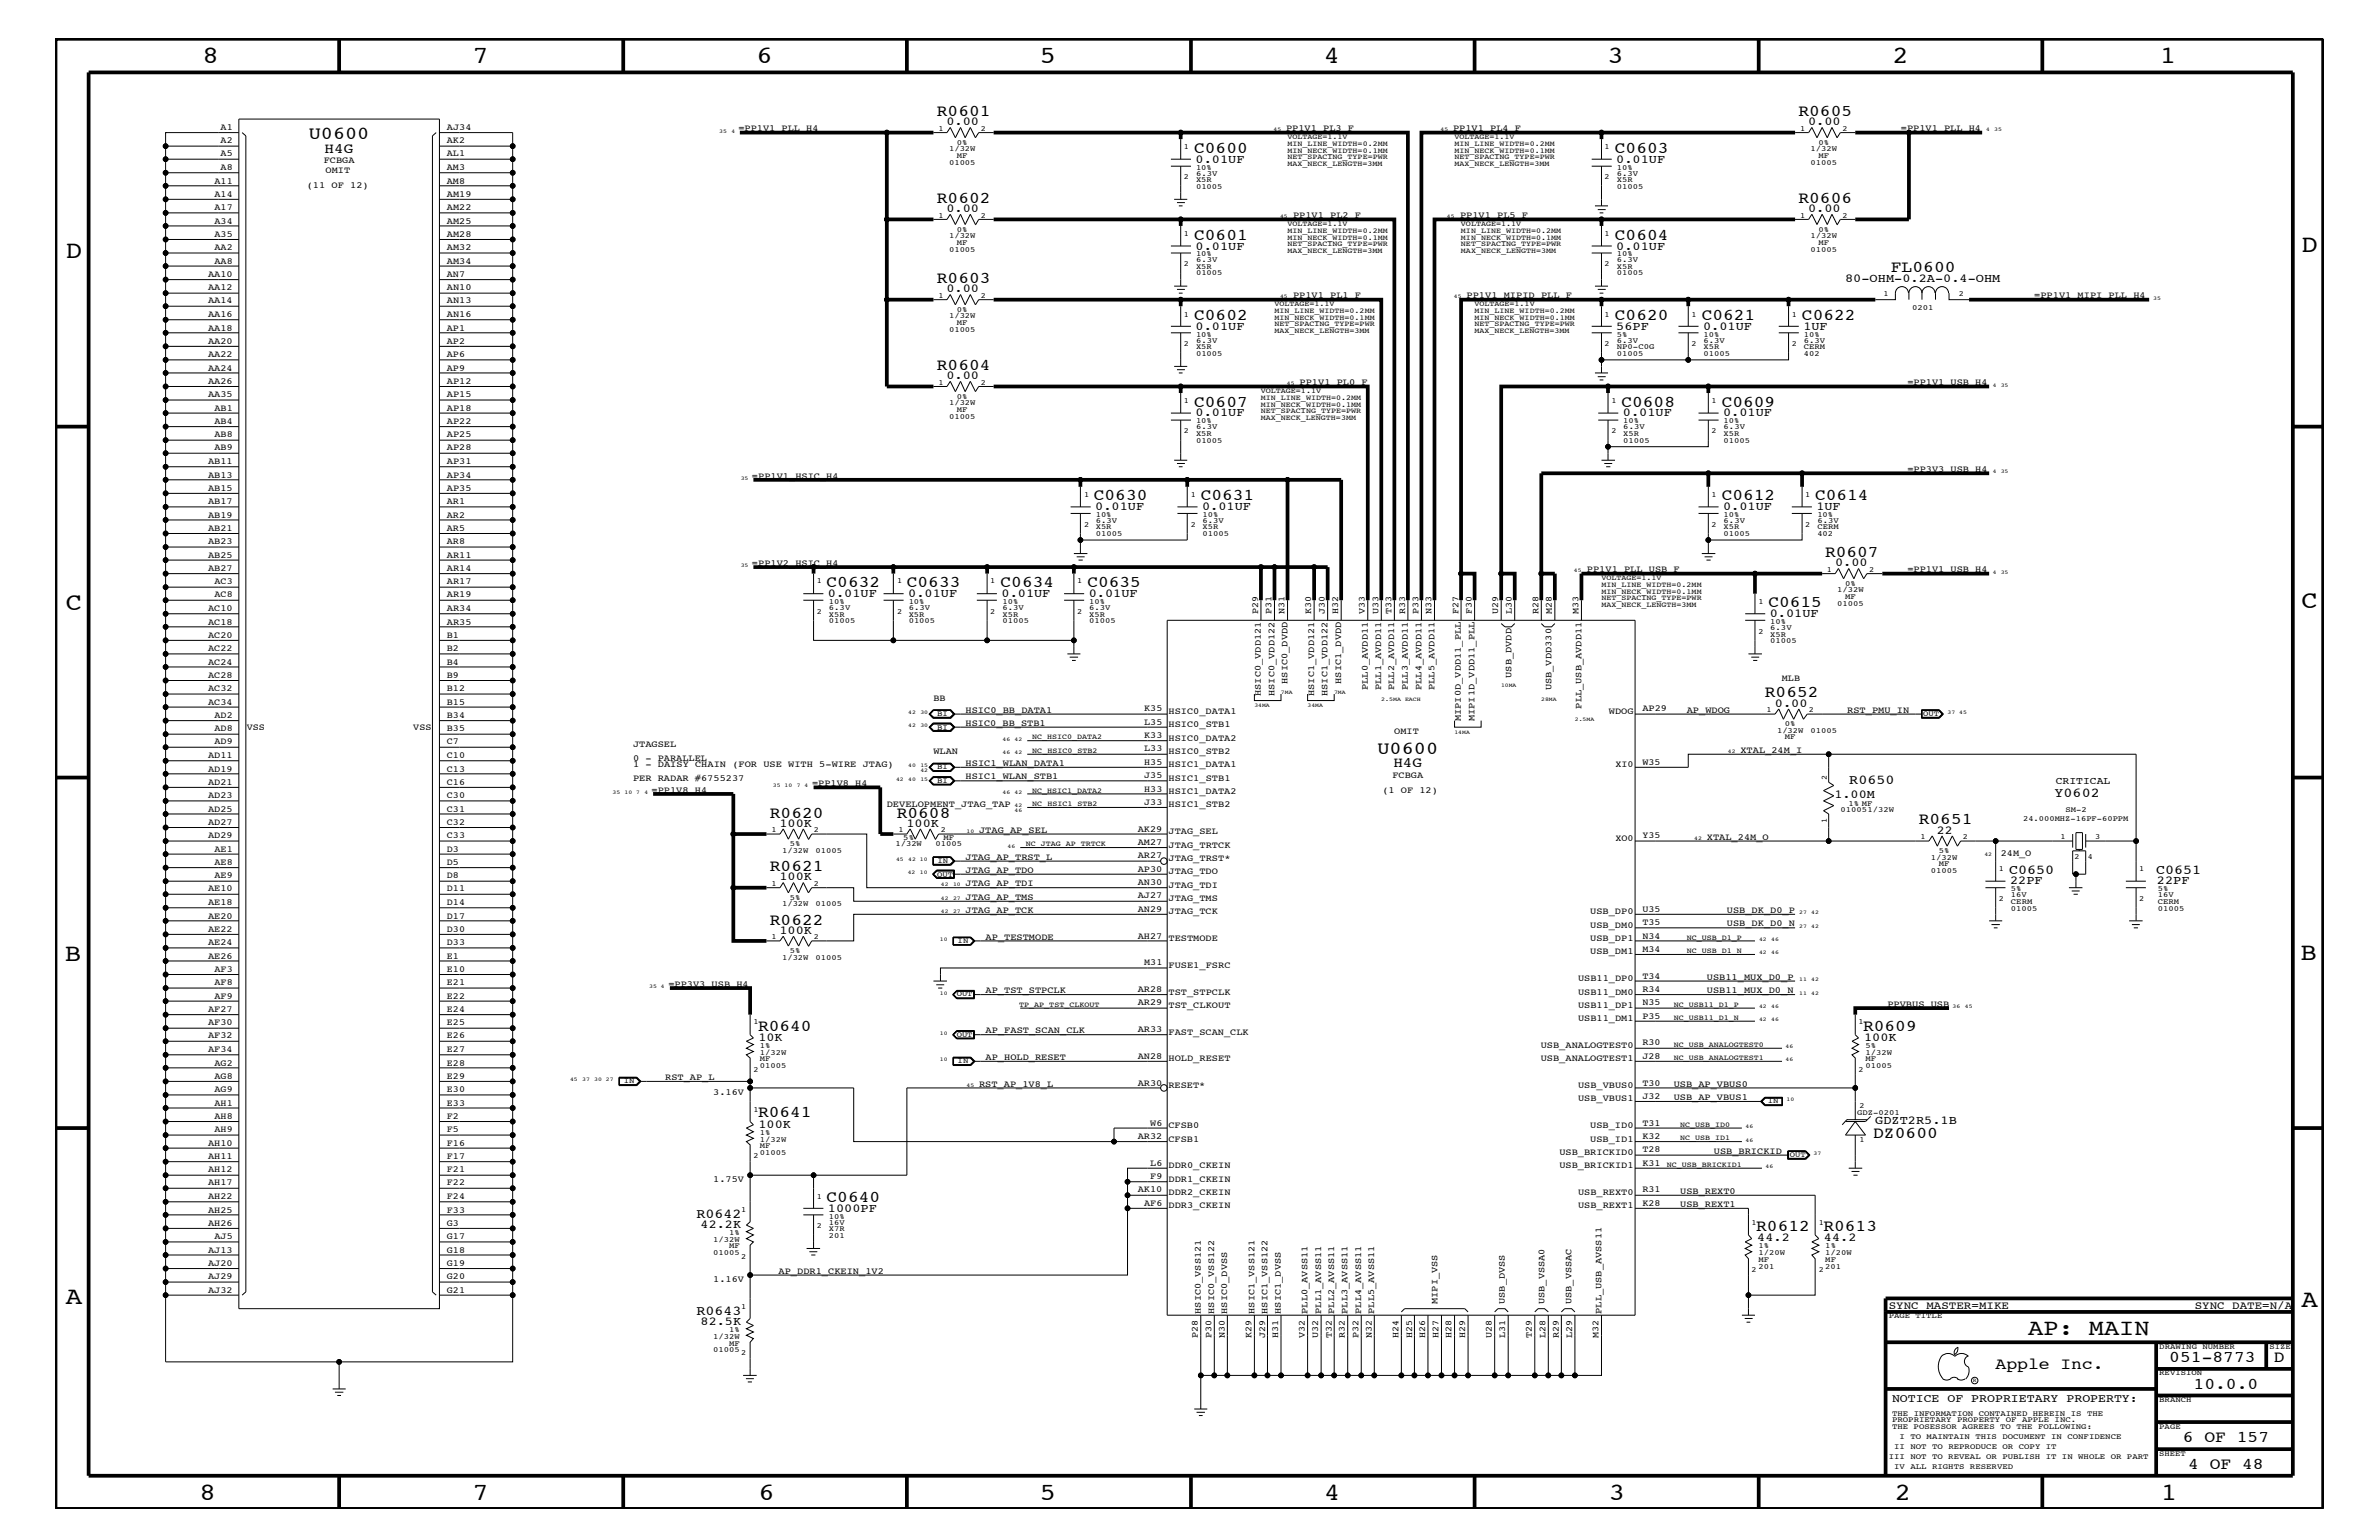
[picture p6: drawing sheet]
<svg xmlns="http://www.w3.org/2000/svg" width="432mm" height="279mm" viewBox="0 0 432 279" stroke-linecap="round" stroke-linejoin="round" font-family="sans-serif">
<defs><g id="words">
<g font-size="4.5">
<text x="36.7" y="11.5">8</text>
<text x="85.8" y="11.5">7</text>
<text x="137.3" y="11.5">6</text>
<text x="188.7" y="11.5">5</text>
<text x="240.3" y="11.5">4</text>
<text x="291.8" y="11.5">3</text>
<text x="343.5" y="11.5">2</text>
<text x="392" y="11.5">1</text>
<text x="11.9" y="46.8">D</text>
<text x="417.7" y="45.7">D</text>
<text x="11.9" y="110.6">C</text>
<text x="417.7" y="110.4">C</text>
<text x="11.8" y="174.3">B</text>
<text x="417.6" y="174.2">B</text>
<text x="11.9" y="236.7">A</text>
<text x="417.7" y="237.1">A</text>
<text x="36.2" y="272.1">8</text>
<text x="85.8" y="272.1">7</text>
<text x="137.7" y="272.1">6</text>
<text x="188.7" y="272.1">5</text>
<text x="240.4" y="272.1">4</text>
<text x="292" y="272.1">3</text>
<text x="343.9" y="272.1">2</text>
<text x="392.2" y="272.1">1</text>
</g>
<text font-size="4.1" x="368.1" y="242.3">AP: MAIN</text>
<g font-size="3.3">
<text x="56" y="25.3">U0600</text>
<text x="250" y="136.8">U0600</text>
</g>
<g font-size="3">
<text x="170.1" y="21">R0601</text>
<text x="326.4" y="21">R0605</text>
<text x="216.7" y="27.7">C0600</text>
<text x="293.1" y="27.7">C0603</text>
<text x="170.1" y="36.8">R0602</text>
<text x="326.4" y="36.8">R0606</text>
<text x="216.7" y="43.5">C0601</text>
<text x="293.1" y="43.5">C0604</text>
<text x="170.1" y="51.3">R0603</text>
<text x="343.2" y="49.4">FL0600</text>
<text x="216.7" y="58">C0602</text>
<text x="293.1" y="58">C0620</text>
<text x="308.9" y="58">C0621</text>
<text x="327.1" y="58">C0622</text>
<text x="170.1" y="67.1">R0604</text>
<text x="216.7" y="73.8">C0607</text>
<text x="294.3" y="73.8">C0608</text>
<text x="312.5" y="73.8">C0609</text>
<text x="198.5" y="90.7">C0630</text>
<text x="217.9" y="90.7">C0631</text>
<text x="312.5" y="90.7">C0612</text>
<text x="329.4" y="90.7">C0614</text>
<text x="331.3" y="101">R0607</text>
<text x="150" y="106.5">C0632</text>
<text x="164.6" y="106.5">C0633</text>
<text x="181.6" y="106.5">C0634</text>
<text x="197.4" y="106.5">C0635</text>
<text x="321" y="110.2">C0615</text>
<text x="320.3" y="126.5">R0652</text>
<text x="139.7" y="148.4">R0620</text>
<text x="162.8" y="148.4">R0608</text>
<text x="348.3" y="149.5">R0651</text>
<text x="139.7" y="158">R0621</text>
<text x="139.7" y="167.8">R0622</text>
<text x="137.6" y="187">R0640</text>
<text x="338.2" y="187">R0609</text>
<text x="137.6" y="202.7">R0641</text>
<text x="340" y="206.5">DZ0600</text>
<text x="150" y="218">C0640</text>
<text x="318.8" y="223.4">R0612</text>
<text x="331" y="223.4">R0613</text>
<text x="362.2" y="248.4">Apple Inc.</text>
<text x="393.7" y="247.1">051-8773</text>
<text x="398.1" y="252">10.0.0</text>
<text x="412.7" y="247.1">D</text>
<text x="396.2" y="261.6">6 OF 157</text>
<text x="397.2" y="266.6">4 OF 48</text>
</g>
<g font-size="2.6">
<text x="58.9" y="27.7">H4G</text>
<text x="252.9" y="139.2">H4G</text>
</g>
<g font-size="2.5">
<text x="335.7" y="142.3">R0650</text>
<text x="372.9" y="144.6">Y0602</text>
<text x="364.7" y="158.6">C0650</text>
<text x="391.3" y="158.6">C0651</text>
<text x="126.4" y="220.9">R0642</text>
<text x="126.4" y="238.5">R0643</text>
</g>
<g font-size="2.2">
<text x="171.8" y="22.7">0.00</text>
<text x="328.2" y="22.7">0.00</text>
<text x="217" y="29.5">0.01UF</text>
<text x="293.4" y="29.5">0.01UF</text>
<text x="171.8" y="38.5">0.00</text>
<text x="328.2" y="38.5">0.00</text>
<text x="217" y="45.3">0.01UF</text>
<text x="293.4" y="45.3">0.01UF</text>
<text x="171.8" y="53">0.00</text>
<text x="334.9" y="51.1">80-OHM-0.2A-0.4-OHM</text>
<text x="217" y="59.8">0.01UF</text>
<text x="293.4" y="59.8">56PF</text>
<text x="309.1" y="59.8">0.01UF</text>
<text x="327.3" y="59.8">1UF</text>
<text x="171.8" y="68.8">0.00</text>
<text x="217" y="75.6">0.01UF</text>
<text x="294.6" y="75.6">0.01UF</text>
<text x="312.8" y="75.6">0.01UF</text>
<text x="198.8" y="92.6">0.01UF</text>
<text x="218.2" y="92.6">0.01UF</text>
<text x="312.8" y="92.6">0.01UF</text>
<text x="329.7" y="92.6">1UF</text>
<text x="333.1" y="102.7">0.00</text>
<text x="150.3" y="108.3">0.01UF</text>
<text x="164.8" y="108.3">0.01UF</text>
<text x="181.8" y="108.3">0.01UF</text>
<text x="197.6" y="108.3">0.01UF</text>
<text x="321.2" y="112">0.01UF</text>
<text x="322.2" y="128.2">0.00</text>
<text x="333" y="144.8">1.00M</text>
<text x="141.5" y="150.1">100K</text>
<text x="164.5" y="150.1">100K</text>
<text x="351.5" y="151.2">22</text>
<text x="141.5" y="159.7">100K</text>
<text x="364.8" y="160.5">22PF</text>
<text x="391.5" y="160.5">22PF</text>
<text x="141.5" y="169.4">100K</text>
<text x="137.7" y="188.8">10K</text>
<text x="338.3" y="188.8">100K</text>
<text x="340.4" y="203.9">GDZT2R5.1B</text>
<text x="137.7" y="204.6">100K</text>
<text x="150.3" y="219.8">1000PF</text>
<text x="127.2" y="222.8">42.2K</text>
<text x="318.9" y="225.2">44.2</text>
<text x="331" y="225.2">44.2</text>
<text x="127.2" y="240.3">82.5K</text>
</g>
<text font-size="2.1" x="343.4" y="254.4">NOTICE OF PROPRIETARY PROPERTY:</text>
<g font-size="2">
<text x="342.8" y="237.4">SYNC_MASTER=MIKE</text>
<text x="398.4" y="237.4">SYNC_DATE=N/A</text>
</g>
<text font-size="1.9" x="373.1" y="142.3">CRITICAL</text>
<g font-size="1.7">
<text x="40" y="23.6">A1</text>
<text x="81.1" y="23.6">AJ34</text>
<text x="134" y="23.8">=PP1V1_PLL_H4</text>
<text x="233.4" y="23.8">PP1V1_PL3_F</text>
<text x="263.7" y="23.8">PP1V1_PL4_F</text>
<text x="345" y="23.8">=PP1V1_PLL_H4</text>
<text x="40" y="26">A2</text>
<text x="40" y="28.4">A5</text>
<text x="58.8" y="29.5">FCBGA</text>
<text x="81.1" y="26">AK2</text>
<text x="81.1" y="28.4">AL1</text>
<text x="38.9" y="33.3">A11</text>
<text x="38.9" y="35.7">A14</text>
<text x="40" y="30.8">A8</text>
<text x="55.7" y="34.1">(11 OF 12)</text>
<text x="59.1" y="31.4">OMIT</text>
<text x="81.1" y="35.7">AM19</text>
<text x="81.1" y="30.8">AM3</text>
<text x="81.1" y="33.3">AM8</text>
<text x="38.9" y="38.1">A17</text>
<text x="38.9" y="40.6">A34</text>
<text x="81.1" y="38.1">AM22</text>
<text x="81.1" y="40.6">AM25</text>
<text x="234.7" y="39.6">PP1V1_PL2_F</text>
<text x="265" y="39.6">PP1V1_PL5_F</text>
<text x="38.9" y="45.4">AA2</text>
<text x="38.9" y="47.9">AA8</text>
<text x="38.9" y="43">A35</text>
<text x="81.1" y="43">AM28</text>
<text x="81.1" y="45.4">AM32</text>
<text x="81.1" y="47.9">AM34</text>
<text x="37.8" y="52.7">AA12</text>
<text x="37.8" y="50.2">AA10</text>
<text x="81.1" y="52.7">AN10</text>
<text x="81.1" y="50.2">AN7</text>
<text x="37.8" y="55.1">AA14</text>
<text x="37.8" y="57.5">AA16</text>
<text x="37.8" y="60">AA18</text>
<text x="81.1" y="55.1">AN13</text>
<text x="81.1" y="57.5">AN16</text>
<text x="81.1" y="60">AP1</text>
<text x="234.7" y="54.1">PP1V1_PL1_F</text>
<text x="266.2" y="54.1">PP1V1_MIPID_PLL_F</text>
<text x="369.2" y="54.1">=PP1V1_MIPI_PLL_H4</text>
<text x="37.8" y="62.3">AA20</text>
<text x="37.8" y="64.8">AA22</text>
<text x="81.1" y="62.3">AP2</text>
<text x="81.1" y="64.8">AP6</text>
<text x="37.8" y="67.3">AA24</text>
<text x="37.8" y="69.6">AA26</text>
<text x="81.1" y="69.6">AP12</text>
<text x="81.1" y="67.3">AP9</text>
<text x="235.9" y="69.9">PP1V1_PL0_F</text>
<text x="346.2" y="69.9">=PP1V1_USB_H4</text>
<text x="37.8" y="72.1">AA35</text>
<text x="38.9" y="74.5">AB1</text>
<text x="38.9" y="76.9">AB4</text>
<text x="81.1" y="72.1">AP15</text>
<text x="81.1" y="74.5">AP18</text>
<text x="81.1" y="76.9">AP22</text>
<text x="38.9" y="79.4">AB8</text>
<text x="38.9" y="81.7">AB9</text>
<text x="81.1" y="79.4">AP25</text>
<text x="81.1" y="81.7">AP28</text>
<text x="37.8" y="84.2">AB11</text>
<text x="37.8" y="86.6">AB13</text>
<text x="37.8" y="89">AB15</text>
<text x="81.1" y="84.2">AP31</text>
<text x="81.1" y="86.6">AP34</text>
<text x="81.1" y="89">AP35</text>
<text x="136.5" y="86.9">=PP1V1_HSIC_H4</text>
<text x="346.2" y="85.6">=PP3V3_USB_H4</text>
<text x="37.8" y="91.5">AB17</text>
<text x="37.8" y="93.9">AB19</text>
<text x="81.1" y="91.5">AR1</text>
<text x="81.1" y="93.9">AR2</text>
<text x="37.8" y="96.3">AB21</text>
<text x="37.8" y="98.8">AB23</text>
<text x="37.8" y="101.2">AB25</text>
<text x="81.1" y="101.2">AR11</text>
<text x="81.1" y="96.3">AR5</text>
<text x="81.1" y="98.8">AR8</text>
<text x="37.8" y="103.6">AB27</text>
<text x="38.9" y="106">AC3</text>
<text x="81.1" y="103.6">AR14</text>
<text x="81.1" y="106">AR17</text>
<text x="136.5" y="102.6">=PP1V2_HSIC_H4</text>
<text x="288" y="103.8">PP1V1_PLL_USB_F</text>
<text x="346.2" y="103.8">=PP1V1_USB_H4</text>
<text x="37.8" y="110.9">AC10</text>
<text x="37.8" y="113.3">AC18</text>
<text x="38.9" y="108.4">AC8</text>
<text x="81.1" y="108.4">AR19</text>
<text x="81.1" y="110.9">AR34</text>
<text x="81.1" y="113.3">AR35</text>
<text x="228.3" y="111.4" transform="rotate(-90 228.3 111.4)">P29</text>
<text x="230.8" y="111.4" transform="rotate(-90 230.8 111.4)">P31</text>
<text x="233.2" y="111.4" transform="rotate(-90 233.2 111.4)">N31</text>
<text x="238" y="111.4" transform="rotate(-90 238 111.4)">K30</text>
<text x="240.5" y="111.4" transform="rotate(-90 240.5 111.4)">J30</text>
<text x="242.9" y="111.4" transform="rotate(-90 242.9 111.4)">H32</text>
<text x="247.7" y="111.4" transform="rotate(-90 247.7 111.4)">V33</text>
<text x="250.2" y="111.4" transform="rotate(-90 250.2 111.4)">U33</text>
<text x="252.6" y="111.4" transform="rotate(-90 252.6 111.4)">T33</text>
<text x="255" y="111.4" transform="rotate(-90 255 111.4)">R33</text>
<text x="257.5" y="111.4" transform="rotate(-90 257.5 111.4)">P33</text>
<text x="259.8" y="111.4" transform="rotate(-90 259.8 111.4)">N33</text>
<text x="264.8" y="111.4" transform="rotate(-90 264.8 111.4)">F27</text>
<text x="267.1" y="111.4" transform="rotate(-90 267.1 111.4)">F30</text>
<text x="271.9" y="111.4" transform="rotate(-90 271.9 111.4)">U29</text>
<text x="274.4" y="111.4" transform="rotate(-90 274.4 111.4)">L30</text>
<text x="279.2" y="111.4" transform="rotate(-90 279.2 111.4)">R28</text>
<text x="281.7" y="111.4" transform="rotate(-90 281.7 111.4)">M28</text>
<text x="286.5" y="111.4" transform="rotate(-90 286.5 111.4)">M33</text>
<text x="37.8" y="115.7">AC20</text>
<text x="37.8" y="118.1">AC22</text>
<text x="81.1" y="115.7">B1</text>
<text x="81.1" y="118.1">B2</text>
<text x="37.8" y="120.6">AC24</text>
<text x="37.8" y="123">AC28</text>
<text x="37.8" y="125.4">AC32</text>
<text x="81.1" y="120.6">B4</text>
<text x="81.1" y="123">B9</text>
<text x="81.1" y="125.4">B12</text>
<text x="233.7" y="124.1" transform="rotate(-90 233.7 124.1)">HSIC0_DVDD</text>
<text x="243.4" y="124.1" transform="rotate(-90 243.4 124.1)">HSIC1_DVDD</text>
<text x="248.2" y="125.2" transform="rotate(-90 248.2 125.2)">PLL0_AVDD11</text>
<text x="250.7" y="125.2" transform="rotate(-90 250.7 125.2)">PLL1_AVDD11</text>
<text x="253.1" y="125.2" transform="rotate(-90 253.1 125.2)">PLL2_AVDD11</text>
<text x="255.5" y="125.2" transform="rotate(-90 255.5 125.2)">PLL3_AVDD11</text>
<text x="258" y="125.2" transform="rotate(-90 258 125.2)">PLL4_AVDD11</text>
<text x="260.3" y="125.2" transform="rotate(-90 260.3 125.2)">PLL5_AVDD11</text>
<text x="274.3" y="123" transform="rotate(-90 274.3 123)">USB_DVDD</text>
<text x="281.6" y="125.3" transform="rotate(-90 281.6 125.3)">USB_VDD330</text>
<text x="323.4" y="123.5">MLB</text>
<text x="37.8" y="127.9">AC34</text>
<text x="38.9" y="130.2">AD2</text>
<text x="81.1" y="127.9">B15</text>
<text x="81.1" y="130.2">B34</text>
<text x="169.4" y="127.1">BB</text>
<text x="175.3" y="129.3">HSIC0_BB_DATA1</text>
<text x="175.3" y="131.7">HSIC0_BB_STB1</text>
<text x="207.7" y="129.1">K35</text>
<text x="207.7" y="131.5">L35</text>
<text x="212.1" y="131.9">HSIC0_STB1</text>
<text x="212.1" y="129.6">HSIC0_DATA1</text>
<text x="228.9" y="126.3" transform="rotate(-90 228.9 126.3)">HSIC0_VDD121</text>
<text x="231.3" y="126.3" transform="rotate(-90 231.3 126.3)">HSIC0_VDD122</text>
<text x="238.5" y="126.3" transform="rotate(-90 238.5 126.3)">HSIC1_VDD121</text>
<text x="241" y="126.3" transform="rotate(-90 241 126.3)">HSIC1_VDD122</text>
<text x="265.2" y="130.8" transform="rotate(-90 265.2 130.8)">MIPI0D_VDD11_PLL</text>
<text x="267.6" y="130.8" transform="rotate(-90 267.6 130.8)">MIPI1D_VDD11_PLL</text>
<text x="287" y="128.6" transform="rotate(-90 287 128.6)">PLL_USB_AVDD11</text>
<text x="292" y="129.6">WDOG</text>
<text x="298.1" y="129.1">AP29</text>
<text x="306.2" y="129.3">AP_WDOG</text>
<text x="335.3" y="129.3">RST_PMU_IN</text>
<text x="37.8" y="137.5">AD11</text>
<text x="38.9" y="132.7">AD8</text>
<text x="38.9" y="135.1">AD9</text>
<text x="44.8" y="132.5">VSS</text>
<text x="75" y="132.5">VSS</text>
<text x="81.1" y="132.7">B35</text>
<text x="81.1" y="135.1">C7</text>
<text x="81.1" y="137.5">C10</text>
<text x="114.9" y="135.6">JTAGSEL</text>
<text x="169.4" y="136.8">WLAN</text>
<text x="207.7" y="133.9">K33</text>
<text x="207.7" y="136.3">L33</text>
<text x="212.1" y="136.8">HSIC0_STB2</text>
<text x="212.1" y="134.4">HSIC0_DATA2</text>
<text x="253.1" y="133.2">OMIT</text>
<text x="315.9" y="136.6">XTAL_24M_I</text>
<text x="37.8" y="140">AD19</text>
<text x="37.8" y="142.4">AD21</text>
<text x="81.1" y="140">C13</text>
<text x="81.1" y="142.4">C16</text>
<text x="114.9" y="138">0 - PARALLEL</text>
<text x="114.9" y="141.7">PER RADAR #6755237</text>
<text x="114.9" y="139.2">1 - DAISY CHAIN (FOR USE WITH 5-WIRE JTAG)</text>
<text x="118.3" y="143.9">=PP1V8_H4</text>
<text x="147.4" y="142.6">=PP1V8_H4</text>
<text x="175.3" y="139">HSIC1_WLAN_DATA1</text>
<text x="175.3" y="141.4">HSIC1_WLAN_STB1</text>
<text x="207.7" y="138.7">H35</text>
<text x="207.7" y="143.6">H33</text>
<text x="207.7" y="141.2">J35</text>
<text x="212.1" y="141.7">HSIC1_STB1</text>
<text x="212.1" y="139.2">HSIC1_DATA1</text>
<text x="250.9" y="143.9">(1 OF 12)</text>
<text x="252.7" y="141.1">FCBGA</text>
<text x="293.2" y="139.2">XI0</text>
<text x="298.1" y="138.7">W35</text>
<text x="37.8" y="144.8">AD23</text>
<text x="37.8" y="147.3">AD25</text>
<text x="37.8" y="149.6">AD27</text>
<text x="81.1" y="144.8">C30</text>
<text x="81.1" y="147.3">C31</text>
<text x="81.1" y="149.6">C32</text>
<text x="161" y="146.5">DEVELOPMENT_JTAG_TAP</text>
<text x="207.7" y="146">J33</text>
<text x="212.1" y="146.5">HSIC1_STB2</text>
<text x="212.1" y="144">HSIC1_DATA2</text>
<text x="37.8" y="152.1">AD29</text>
<text x="38.9" y="154.5">AE1</text>
<text x="81.1" y="152.1">C33</text>
<text x="81.1" y="154.5">D3</text>
<text x="175.3" y="156">JTAG_AP_TRST_L</text>
<text x="177.7" y="151.1">JTAG_AP_SEL</text>
<text x="206.5" y="150.9">AK29</text>
<text x="206.5" y="155.7">AR27</text>
<text x="206.5" y="153.3">AM27</text>
<text x="212.1" y="153.8">JTAG_TRTCK</text>
<text x="212.1" y="151.3">JTAG_SEL</text>
<text x="293.2" y="152.6">XO0</text>
<text x="298.1" y="152.1">Y35</text>
<text x="309.8" y="152.3">XTAL_24M_O</text>
<text x="363.1" y="155.4">24M_O</text>
<text x="37.8" y="161.7">AE10</text>
<text x="38.9" y="156.9">AE8</text>
<text x="38.9" y="159.4">AE9</text>
<text x="81.1" y="156.9">D5</text>
<text x="81.1" y="159.4">D8</text>
<text x="81.1" y="161.7">D11</text>
<text x="175.3" y="160.8">JTAG_AP_TDI</text>
<text x="175.3" y="158.4">JTAG_AP_TDO</text>
<text x="206.5" y="160.6">AN30</text>
<text x="206.5" y="158.2">AP30</text>
<text x="212.1" y="156.2">JTAG_TRST*</text>
<text x="212.1" y="158.6">JTAG_TDO</text>
<text x="212.1" y="161.1">JTAG_TDI</text>
<text x="37.8" y="164.2">AE18</text>
<text x="37.8" y="166.7">AE20</text>
<text x="81.1" y="164.2">D14</text>
<text x="81.1" y="166.7">D17</text>
<text x="175.3" y="165.6">JTAG_AP_TCK</text>
<text x="175.3" y="163.3">JTAG_AP_TMS</text>
<text x="206.5" y="165.4">AN29</text>
<text x="206.5" y="163">AJ27</text>
<text x="212.1" y="163.5">JTAG_TMS</text>
<text x="212.1" y="165.9">JTAG_TCK</text>
<text x="288.6" y="165.9">USB_DP0</text>
<text x="298.1" y="167.8">T35</text>
<text x="298.1" y="165.4">U35</text>
<text x="313.4" y="165.6">USB_DK_D0_P</text>
<text x="37.8" y="169">AE22</text>
<text x="37.8" y="171.5">AE24</text>
<text x="37.8" y="173.9">AE26</text>
<text x="81.1" y="169">D30</text>
<text x="81.1" y="171.5">D33</text>
<text x="81.1" y="173.9">E1</text>
<text x="178.9" y="170.5">AP_TESTMODE</text>
<text x="206.5" y="170.3">AH27</text>
<text x="212.1" y="170.7">TESTMODE</text>
<text x="288.6" y="168.3">USB_DM0</text>
<text x="288.6" y="173.2">USB_DM1</text>
<text x="288.6" y="170.7">USB_DP1</text>
<text x="298.1" y="172.7">M34</text>
<text x="298.1" y="170.3">N34</text>
<text x="313.4" y="168.1">USB_DK_D0_N</text>
<text x="38.9" y="176.3">AF3</text>
<text x="38.9" y="178.8">AF8</text>
<text x="81.1" y="176.3">E10</text>
<text x="81.1" y="178.8">E21</text>
<text x="121.3" y="179">=PP3V3_USB_H4</text>
<text x="206.5" y="179.9">AR28</text>
<text x="207.7" y="175.1">M31</text>
<text x="212.1" y="175.6">FUSE1_FSRC</text>
<text x="286.4" y="178">USB11_DP0</text>
<text x="298.1" y="179.9">R34</text>
<text x="298.1" y="177.6">T34</text>
<text x="309.8" y="177.7">USB11_MUX_D0_P</text>
<text x="37.8" y="183.6">AF27</text>
<text x="38.9" y="181.2">AF9</text>
<text x="81.1" y="181.2">E22</text>
<text x="81.1" y="183.6">E24</text>
<text x="178.9" y="180.2">AP_TST_STPCLK</text>
<text x="206.5" y="182.4">AR29</text>
<text x="212.1" y="180.5">TST_STPCLK</text>
<text x="212.1" y="182.9">TST_CLKOUT</text>
<text x="286.4" y="182.9">USB11_DP1</text>
<text x="286.4" y="185.3">USB11_DM1</text>
<text x="286.4" y="180.5">USB11_DM0</text>
<text x="298.1" y="184.9">P35</text>
<text x="298.1" y="182.4">N35</text>
<text x="309.8" y="180.2">USB11_MUX_D0_N</text>
<text x="342.6" y="182.7">PPVBUS_USB</text>
<text x="37.8" y="186">AF30</text>
<text x="37.8" y="188.4">AF32</text>
<text x="37.8" y="190.9">AF34</text>
<text x="81.1" y="186">E25</text>
<text x="81.1" y="188.4">E26</text>
<text x="81.1" y="190.9">E27</text>
<text x="178.9" y="187.5">AP_FAST_SCAN_CLK</text>
<text x="206.5" y="187.2">AR33</text>
<text x="212.1" y="187.7">FAST_SCAN_CLK</text>
<text x="279.7" y="190.2">USB_ANALOGTEST0</text>
<text x="298.1" y="189.7">R30</text>
<text x="38.9" y="193.3">AG2</text>
<text x="38.9" y="195.7">AG8</text>
<text x="81.1" y="193.3">E28</text>
<text x="81.1" y="195.7">E29</text>
<text x="120.7" y="195.9">RST_AP_L</text>
<text x="177.7" y="197.2">RST_AP_1V8_L</text>
<text x="178.9" y="192.3">AP_HOLD_RESET</text>
<text x="206.5" y="192.1">AN28</text>
<text x="206.5" y="197">AR30</text>
<text x="212.1" y="192.6">HOLD_RESET</text>
<text x="212.1" y="197.4">RESET*</text>
<text x="279.7" y="192.6">USB_ANALOGTEST1</text>
<text x="286.4" y="197.4">USB_VBUS0</text>
<text x="298.1" y="192.1">J28</text>
<text x="298.1" y="197">T30</text>
<text x="303.8" y="197.2">USB_AP_VBUS0</text>
<text x="38.9" y="198.1">AG9</text>
<text x="38.9" y="200.6">AH1</text>
<text x="38.9" y="203">AH8</text>
<text x="81.1" y="198.1">E30</text>
<text x="81.1" y="200.6">E33</text>
<text x="81.1" y="203">F2</text>
<text x="129.5" y="198.7">3.16V</text>
<text x="286.4" y="199.8">USB_VBUS1</text>
<text x="298.1" y="199.3">J32</text>
<text x="303.8" y="199.6">USB_AP_VBUS1</text>
<text x="37.8" y="207.9">AH10</text>
<text x="38.9" y="205.4">AH9</text>
<text x="81.1" y="205.4">F5</text>
<text x="81.1" y="207.9">F16</text>
<text x="206.5" y="206.6">AR32</text>
<text x="208.8" y="204.2">W6</text>
<text x="212.1" y="207.1">CFSB1</text>
<text x="212.1" y="204.7">CFSB0</text>
<text x="283" y="209.6">USB_BRICKID0</text>
<text x="288.6" y="207.1">USB_ID1</text>
<text x="288.6" y="204.7">USB_ID0</text>
<text x="298.1" y="209.1">T28</text>
<text x="298.1" y="204.2">T31</text>
<text x="298.1" y="206.6">K32</text>
<text x="311.1" y="209.3">USB_BRICKID</text>
<text x="37.8" y="210.3">AH11</text>
<text x="37.8" y="212.7">AH12</text>
<text x="37.8" y="215.1">AH17</text>
<text x="81.1" y="210.3">F17</text>
<text x="81.1" y="212.7">F21</text>
<text x="81.1" y="215.1">F22</text>
<text x="129.5" y="214.4">1.75V</text>
<text x="208.8" y="211.5">L6</text>
<text x="208.8" y="213.9">F9</text>
<text x="212.1" y="214.4">DDR1_CKEIN</text>
<text x="212.1" y="211.9">DDR0_CKEIN</text>
<text x="283" y="211.9">USB_BRICKID1</text>
<text x="298.1" y="211.5">K31</text>
<text x="37.8" y="217.5">AH22</text>
<text x="37.8" y="220">AH25</text>
<text x="81.1" y="217.5">F24</text>
<text x="81.1" y="220">F33</text>
<text x="206.5" y="216.4">AK10</text>
<text x="207.7" y="218.7">AF6</text>
<text x="212.1" y="219.2">DDR3_CKEIN</text>
<text x="212.1" y="216.9">DDR2_CKEIN</text>
<text x="286.4" y="219.2">USB_REXT1</text>
<text x="286.4" y="216.9">USB_REXT0</text>
<text x="298.1" y="216.4">R31</text>
<text x="298.1" y="218.7">K28</text>
<text x="305" y="216.6">USB_REXT0</text>
<text x="305" y="219">USB_REXT1</text>
<text x="37.8" y="222.4">AH26</text>
<text x="37.8" y="227.3">AJ13</text>
<text x="38.9" y="224.8">AJ5</text>
<text x="81.1" y="222.4">G3</text>
<text x="81.1" y="224.8">G17</text>
<text x="81.1" y="227.3">G18</text>
<text x="37.8" y="229.6">AJ20</text>
<text x="37.8" y="232.1">AJ29</text>
<text x="81.1" y="229.6">G19</text>
<text x="81.1" y="232.1">G20</text>
<text x="129.5" y="232.6">1.16V</text>
<text x="141.3" y="231.1">AP_DDR1_CKEIN_1V2</text>
<text x="37.8" y="234.6">AJ32</text>
<text x="81.1" y="234.6">G21</text>
<text x="217.9" y="238.4" transform="rotate(-90 217.9 238.4)">HSIC0_VSS121</text>
<text x="220.4" y="238.4" transform="rotate(-90 220.4 238.4)">HSIC0_VSS122</text>
<text x="222.8" y="238.4" transform="rotate(-90 222.8 238.4)">HSIC0_DVSS</text>
<text x="227.7" y="238.4" transform="rotate(-90 227.7 238.4)">HSIC1_VSS121</text>
<text x="230" y="238.4" transform="rotate(-90 230 238.4)">HSIC1_VSS122</text>
<text x="232.5" y="238.4" transform="rotate(-90 232.5 238.4)">HSIC1_DVSS</text>
<text x="237.3" y="238.4" transform="rotate(-90 237.3 238.4)">PLL0_AVSS11</text>
<text x="239.8" y="238.4" transform="rotate(-90 239.8 238.4)">PLL1_AVSS11</text>
<text x="242.1" y="238.4" transform="rotate(-90 242.1 238.4)">PLL2_AVSS11</text>
<text x="244.6" y="238.4" transform="rotate(-90 244.6 238.4)">PLL3_AVSS11</text>
<text x="247.1" y="238.4" transform="rotate(-90 247.1 238.4)">PLL4_AVSS11</text>
<text x="249.4" y="238.4" transform="rotate(-90 249.4 238.4)">PLL5_AVSS11</text>
<text x="260.9" y="236.6" transform="rotate(-90 260.9 236.6)">MIPI_VSS</text>
<text x="273.1" y="236.6" transform="rotate(-90 273.1 236.6)">USB_DVSS</text>
<text x="280.3" y="236.6" transform="rotate(-90 280.3 236.6)">USB_VSSA0</text>
<text x="285.2" y="236.6" transform="rotate(-90 285.2 236.6)">USB_VSSAC</text>
<text x="290.7" y="238.4" transform="rotate(-90 290.7 238.4)">PLL_USB_AVSS11</text>
<text x="217.4" y="242.8" transform="rotate(-90 217.4 242.8)">P28</text>
<text x="219.9" y="242.8" transform="rotate(-90 219.9 242.8)">P30</text>
<text x="222.3" y="242.8" transform="rotate(-90 222.3 242.8)">N30</text>
<text x="227.2" y="242.8" transform="rotate(-90 227.2 242.8)">K29</text>
<text x="229.6" y="242.8" transform="rotate(-90 229.6 242.8)">J29</text>
<text x="232" y="242.8" transform="rotate(-90 232 242.8)">H31</text>
<text x="236.8" y="242.8" transform="rotate(-90 236.8 242.8)">V32</text>
<text x="239.3" y="242.8" transform="rotate(-90 239.3 242.8)">U32</text>
<text x="241.7" y="242.8" transform="rotate(-90 241.7 242.8)">T32</text>
<text x="244.1" y="242.8" transform="rotate(-90 244.1 242.8)">R32</text>
<text x="246.5" y="242.8" transform="rotate(-90 246.5 242.8)">P32</text>
<text x="249" y="242.8" transform="rotate(-90 249 242.8)">N32</text>
<text x="253.8" y="242.8" transform="rotate(-90 253.8 242.8)">H24</text>
<text x="256.3" y="242.8" transform="rotate(-90 256.3 242.8)">H25</text>
<text x="258.7" y="242.8" transform="rotate(-90 258.7 242.8)">H26</text>
<text x="261.1" y="242.8" transform="rotate(-90 261.1 242.8)">H27</text>
<text x="263.5" y="242.8" transform="rotate(-90 263.5 242.8)">H28</text>
<text x="265.9" y="242.8" transform="rotate(-90 265.9 242.8)">H29</text>
<text x="270.8" y="242.8" transform="rotate(-90 270.8 242.8)">U28</text>
<text x="273.2" y="242.8" transform="rotate(-90 273.2 242.8)">L31</text>
<text x="278" y="242.8" transform="rotate(-90 278 242.8)">T29</text>
<text x="280.5" y="242.8" transform="rotate(-90 280.5 242.8)">L28</text>
<text x="283" y="242.8" transform="rotate(-90 283 242.8)">R29</text>
<text x="285.3" y="242.8" transform="rotate(-90 285.3 242.8)">L29</text>
<text x="290.2" y="242.8" transform="rotate(-90 290.2 242.8)">M32</text>
</g>
<g font-size="1.4">
<text x="170.3" y="23.7">1</text>
<text x="178.1" y="23.7">2</text>
<text x="326.7" y="23.7">1</text>
<text x="334.4" y="23.7">2</text>
<text x="172.3" y="27.5">1/32W</text>
<text x="172.3" y="29.9">01005</text>
<text x="173.7" y="26.3">0%</text>
<text x="173.7" y="28.6">MF</text>
<text x="214.9" y="27.1">1</text>
<text x="233.7" y="27.7">MIN_NECK_WIDTH=0.1MM</text>
<text x="233.7" y="25.3">VOLTAGE=1.1V</text>
<text x="233.7" y="26.5">MIN_LINE_WIDTH=0.2MM</text>
<text x="233.7" y="28.9">NET_SPACING_TYPE=PWR</text>
<text x="264" y="25.3">VOLTAGE=1.1V</text>
<text x="264" y="26.5">MIN_LINE_WIDTH=0.2MM</text>
<text x="264" y="28.9">NET_SPACING_TYPE=PWR</text>
<text x="264" y="27.7">MIN_NECK_WIDTH=0.1MM</text>
<text x="291.3" y="27.1">1</text>
<text x="328.6" y="27.5">1/32W</text>
<text x="328.6" y="29.9">01005</text>
<text x="330.1" y="26.3">0%</text>
<text x="330.1" y="28.6">MF</text>
<text x="214.9" y="32.5">2</text>
<text x="217.1" y="34.2">01005</text>
<text x="217.1" y="33">X5R</text>
<text x="217.1" y="30.8">10%</text>
<text x="217.1" y="31.9">6.3V</text>
<text x="233.7" y="30.2">MAX_NECK_LENGTH=3MM</text>
<text x="264" y="30.2">MAX_NECK_LENGTH=3MM</text>
<text x="291.3" y="32.5">2</text>
<text x="293.5" y="33">X5R</text>
<text x="293.5" y="30.8">10%</text>
<text x="293.5" y="34.2">01005</text>
<text x="293.5" y="31.9">6.3V</text>
<text x="170.3" y="39.5">1</text>
<text x="178.1" y="39.5">2</text>
<text x="233.7" y="41">VOLTAGE=1.1V</text>
<text x="265.2" y="41">VOLTAGE=1.1V</text>
<text x="326.7" y="39.5">1</text>
<text x="334.4" y="39.5">2</text>
<text x="172.3" y="43.2">1/32W</text>
<text x="172.3" y="45.7">01005</text>
<text x="173.7" y="44.4">MF</text>
<text x="173.7" y="42">0%</text>
<text x="214.9" y="42.9">1</text>
<text x="217.1" y="46.5">10%</text>
<text x="217.1" y="47.6">6.3V</text>
<text x="233.7" y="45.9">MAX_NECK_LENGTH=3MM</text>
<text x="233.7" y="42.3">MIN_LINE_WIDTH=0.2MM</text>
<text x="233.7" y="43.5">MIN_NECK_WIDTH=0.1MM</text>
<text x="233.7" y="44.6">NET_SPACING_TYPE=PWR</text>
<text x="265.2" y="42.3">MIN_LINE_WIDTH=0.2MM</text>
<text x="265.2" y="44.6">NET_SPACING_TYPE=PWR</text>
<text x="265.2" y="43.5">MIN_NECK_WIDTH=0.1MM</text>
<text x="265.2" y="45.9">MAX_NECK_LENGTH=3MM</text>
<text x="291.3" y="42.9">1</text>
<text x="293.5" y="46.5">10%</text>
<text x="293.5" y="47.6">6.3V</text>
<text x="328.6" y="45.7">01005</text>
<text x="328.6" y="43.2">1/32W</text>
<text x="330.1" y="42">0%</text>
<text x="330.1" y="44.4">MF</text>
<text x="214.9" y="48.3">2</text>
<text x="217.1" y="50">01005</text>
<text x="217.1" y="48.8">X5R</text>
<text x="291.3" y="48.3">2</text>
<text x="293.5" y="48.8">X5R</text>
<text x="293.5" y="50">01005</text>
<text x="341.9" y="53.8">1</text>
<text x="355.5" y="53.8">2</text>
<text x="170.3" y="54">1</text>
<text x="172.3" y="57.8">1/32W</text>
<text x="173.7" y="56.6">0%</text>
<text x="173.7" y="59">MF</text>
<text x="178.1" y="54">2</text>
<text x="214.9" y="57.4">1</text>
<text x="231.3" y="59.2">NET_SPACING_TYPE=PWR</text>
<text x="231.3" y="56.8">MIN_LINE_WIDTH=0.2MM</text>
<text x="231.3" y="55.6">VOLTAGE=1.1V</text>
<text x="231.3" y="58">MIN_NECK_WIDTH=0.1MM</text>
<text x="267.6" y="59.2">NET_SPACING_TYPE=PWR</text>
<text x="267.6" y="55.6">VOLTAGE=1.1V</text>
<text x="267.6" y="56.8">MIN_LINE_WIDTH=0.2MM</text>
<text x="267.6" y="58">MIN_NECK_WIDTH=0.1MM</text>
<text x="291.3" y="57.4">1</text>
<text x="307" y="57.4">1</text>
<text x="325.2" y="57.4">1</text>
<text x="347" y="56.3">0201</text>
<text x="172.3" y="60.2">01005</text>
<text x="214.9" y="62.9">2</text>
<text x="217.1" y="64.5">01005</text>
<text x="217.1" y="63.4">X5R</text>
<text x="217.1" y="61.1">10%</text>
<text x="217.1" y="62.2">6.3V</text>
<text x="231.3" y="60.4">MAX_NECK_LENGTH=3MM</text>
<text x="267.6" y="60.4">MAX_NECK_LENGTH=3MM</text>
<text x="291.3" y="62.9">2</text>
<text x="293.5" y="64.5">01005</text>
<text x="293.5" y="62.2">6.3V</text>
<text x="293.5" y="61.1">5%</text>
<text x="293.5" y="63.4">NP0-C0G</text>
<text x="307" y="62.9">2</text>
<text x="309.2" y="64.5">01005</text>
<text x="309.2" y="61.1">10%</text>
<text x="309.2" y="63.4">X5R</text>
<text x="309.2" y="62.2">6.3V</text>
<text x="325.2" y="62.9">2</text>
<text x="327.4" y="64.5">402</text>
<text x="327.4" y="61.1">10%</text>
<text x="327.4" y="62.2">6.3V</text>
<text x="327.4" y="63.4">CERM</text>
<text x="170.3" y="69.8">1</text>
<text x="178.1" y="69.8">2</text>
<text x="228.9" y="71.3">VOLTAGE=1.1V</text>
<text x="172.3" y="76">01005</text>
<text x="172.3" y="73.5">1/32W</text>
<text x="173.7" y="72.3">0%</text>
<text x="173.7" y="74.7">MF</text>
<text x="214.9" y="73.2">1</text>
<text x="217.1" y="76.8">10%</text>
<text x="217.1" y="77.9">6.3V</text>
<text x="228.9" y="76.2">MAX_NECK_LENGTH=3MM</text>
<text x="228.9" y="72.6">MIN_LINE_WIDTH=0.2MM</text>
<text x="228.9" y="75">NET_SPACING_TYPE=PWR</text>
<text x="228.9" y="73.8">MIN_NECK_WIDTH=0.1MM</text>
<text x="292.5" y="73.2">1</text>
<text x="294.6" y="77.9">6.3V</text>
<text x="294.6" y="76.8">10%</text>
<text x="310.6" y="73.2">1</text>
<text x="312.8" y="76.8">10%</text>
<text x="312.8" y="77.9">6.3V</text>
<text x="214.9" y="78.6">2</text>
<text x="217.1" y="80.3">01005</text>
<text x="217.1" y="79.1">X5R</text>
<text x="292.5" y="78.6">2</text>
<text x="294.6" y="80.3">01005</text>
<text x="294.6" y="79.1">X5R</text>
<text x="310.6" y="78.6">2</text>
<text x="312.8" y="79.1">X5R</text>
<text x="312.8" y="80.3">01005</text>
<text x="196.8" y="90.1">1</text>
<text x="196.8" y="95.6">2</text>
<text x="198.9" y="93.8">10%</text>
<text x="198.9" y="94.9">6.3V</text>
<text x="216.2" y="90.1">1</text>
<text x="216.2" y="95.6">2</text>
<text x="218.3" y="94.9">6.3V</text>
<text x="218.3" y="93.8">10%</text>
<text x="310.6" y="90.1">1</text>
<text x="310.6" y="95.6">2</text>
<text x="312.8" y="93.8">10%</text>
<text x="312.8" y="94.9">6.3V</text>
<text x="327.7" y="90.1">1</text>
<text x="327.7" y="95.6">2</text>
<text x="329.9" y="93.8">10%</text>
<text x="329.9" y="94.9">6.3V</text>
<text x="198.9" y="96">X5R</text>
<text x="198.9" y="97.3">01005</text>
<text x="218.3" y="96">X5R</text>
<text x="218.3" y="97.3">01005</text>
<text x="312.8" y="96">X5R</text>
<text x="312.8" y="97.3">01005</text>
<text x="329.9" y="97.3">402</text>
<text x="329.9" y="96">CERM</text>
<text x="148.3" y="105.9">1</text>
<text x="162.8" y="105.9">1</text>
<text x="179.7" y="105.9">1</text>
<text x="195.5" y="105.9">1</text>
<text x="290.7" y="105.3">VOLTAGE=1.1V</text>
<text x="290.7" y="106.5">MIN_LINE_WIDTH=0.2MM</text>
<text x="290.7" y="107.7">MIN_NECK_WIDTH=0.1MM</text>
<text x="331.6" y="103.7">1</text>
<text x="333.5" y="107.5">1/32W</text>
<text x="334.9" y="106.3">0%</text>
<text x="339.3" y="103.7">2</text>
<text x="148.3" y="111.4">2</text>
<text x="150.5" y="113.1">01005</text>
<text x="150.5" y="110.6">6.3V</text>
<text x="150.5" y="109.5">10%</text>
<text x="150.5" y="111.9">X5R</text>
<text x="162.8" y="111.4">2</text>
<text x="164.9" y="110.6">6.3V</text>
<text x="164.9" y="113.1">01005</text>
<text x="164.9" y="109.5">10%</text>
<text x="164.9" y="111.9">X5R</text>
<text x="179.7" y="111.4">2</text>
<text x="181.9" y="109.5">10%</text>
<text x="181.9" y="111.9">X5R</text>
<text x="181.9" y="113.1">01005</text>
<text x="181.9" y="110.6">6.3V</text>
<text x="195.5" y="111.4">2</text>
<text x="197.7" y="113.1">01005</text>
<text x="197.7" y="111.9">X5R</text>
<text x="197.7" y="109.5">10%</text>
<text x="197.7" y="110.6">6.3V</text>
<text x="290.7" y="108.9">NET_SPACING_TYPE=PWR</text>
<text x="290.7" y="110.2">MAX_NECK_LENGTH=3MM</text>
<text x="319.2" y="109.5">1</text>
<text x="321.3" y="113.1">10%</text>
<text x="333.5" y="109.9">01005</text>
<text x="334.9" y="108.7">MF</text>
<text x="319.2" y="115">2</text>
<text x="321.3" y="114.2">6.3V</text>
<text x="321.3" y="115.5">X5R</text>
<text x="321.3" y="116.7">01005</text>
<text x="170.1" y="129.9">BI</text>
<text x="320.6" y="129.1">1</text>
<text x="324" y="131.7">0%</text>
<text x="328.3" y="129.1">2</text>
<text x="349.1" y="129.9">OUT</text>
<text x="170.1" y="132.4">BI</text>
<text x="187.4" y="136.6">NC_HSIC0_STB2</text>
<text x="187.4" y="134.1">NC_HSIC0_DATA2</text>
<text x="322.5" y="133">1/32W</text>
<text x="324" y="134.1">MF</text>
<text x="328.6" y="133">01005</text>
<text x="170.1" y="139.6">BI</text>
<text x="170.1" y="142">BI</text>
<text x="187.4" y="143.9">NC_HSIC1_DATA2</text>
<text x="331.6" y="141.5" transform="rotate(-90 331.6 141.5)">2</text>
<text x="187.4" y="146.2">NC_HSIC1_STB2</text>
<text x="331.6" y="149.3" transform="rotate(-90 331.6 149.3)">1</text>
<text x="334.1" y="147.3">010051/32W</text>
<text x="335.5" y="146.2">1% MF</text>
<text x="367.2" y="149">24.000MHZ-16PF-60PPM</text>
<text x="374.9" y="147.3">SM-2</text>
<text x="140" y="151">1</text>
<text x="141.9" y="154.7">1/32W</text>
<text x="143.4" y="153.5">5%</text>
<text x="147.7" y="151">2</text>
<text x="148" y="154.7">01005</text>
<text x="162.5" y="153.5">1/32W</text>
<text x="163.1" y="151">1</text>
<text x="164" y="152.3">5%</text>
<text x="169.8" y="153.5">01005</text>
<text x="170.8" y="151">2</text>
<text x="171.2" y="152.3">MF</text>
<text x="186.2" y="153.5">NC_JTAG_AP_TRTCK</text>
<text x="348.6" y="152.2">1</text>
<text x="350.5" y="156">1/32W</text>
<text x="351.9" y="154.7">5%</text>
<text x="356.3" y="152.2">2</text>
<text x="374" y="152.2">1</text>
<text x="376.6" y="155.8">2</text>
<text x="378.9" y="155.8">4</text>
<text x="380.3" y="152.2">3</text>
<text x="140" y="160.7">1</text>
<text x="147.7" y="160.7">2</text>
<text x="170.1" y="159">OUT</text>
<text x="170.2" y="156.6">IN</text>
<text x="350.5" y="158.4">01005</text>
<text x="351.9" y="157.2">MF</text>
<text x="362.8" y="158">1</text>
<text x="365" y="161.7">5%</text>
<text x="388.3" y="158">1</text>
<text x="391.7" y="161.7">5%</text>
<text x="141.9" y="164.5">1/32W</text>
<text x="143.4" y="163.3">5%</text>
<text x="148" y="164.5">01005</text>
<text x="362.8" y="163.5">2</text>
<text x="365" y="162.8">16V</text>
<text x="365" y="163.9">CERM</text>
<text x="365" y="165.2">01005</text>
<text x="388.3" y="163.5">2</text>
<text x="391.7" y="163.9">CERM</text>
<text x="391.7" y="165.2">01005</text>
<text x="391.7" y="162.8">16V</text>
<text x="140" y="170.4">1</text>
<text x="143.4" y="172.9">5%</text>
<text x="147.7" y="170.4">2</text>
<text x="173.8" y="171.1">IN</text>
<text x="306.2" y="170.5">NC_USB_D1_P</text>
<text x="306.2" y="172.9">NC_USB_D1_N</text>
<text x="141.9" y="174.2">1/32W</text>
<text x="148" y="174.2">01005</text>
<text x="136.7" y="185.9">1</text>
<text x="173.7" y="180.8">OUT</text>
<text x="185" y="182.7">TP_AP_TST_CLKOUT</text>
<text x="303.8" y="185">NC_USB11_D1_N</text>
<text x="303.8" y="182.7">NC_USB11_D1_P</text>
<text x="337.3" y="185.9">1</text>
<text x="137.9" y="190.2">1%</text>
<text x="137.9" y="191.4">1/32W</text>
<text x="173.7" y="188.1">OUT</text>
<text x="303.8" y="189.9">NC_USB_ANALOGTEST0</text>
<text x="338.6" y="191.4">1/32W</text>
<text x="338.6" y="190.2">5%</text>
<text x="113.2" y="196.5">IN</text>
<text x="136.7" y="194.4">2</text>
<text x="137.9" y="192.6">MF</text>
<text x="137.9" y="193.7">01005</text>
<text x="173.8" y="192.9">IN</text>
<text x="303.8" y="192.3">NC_USB_ANALOGTEST1</text>
<text x="337.3" y="194.4">2</text>
<text x="338.6" y="193.7">01005</text>
<text x="338.6" y="192.6">MF</text>
<text x="136.7" y="201.7">1</text>
<text x="320.9" y="200.2">IN</text>
<text x="337.1" y="202.3">GDZ-0201</text>
<text x="337.5" y="201">2</text>
<text x="137.9" y="209.6">01005</text>
<text x="137.9" y="208.3">MF</text>
<text x="137.9" y="205.9">1%</text>
<text x="137.9" y="207.1">1/32W</text>
<text x="305" y="204.4">NC_USB_ID0</text>
<text x="305" y="206.9">NC_USB_ID1</text>
<text x="324.9" y="209.9">OUT</text>
<text x="337.5" y="207.1">1</text>
<text x="136.7" y="210.2">2</text>
<text x="302.5" y="211.7">NC_USB_BRICKID1</text>
<text x="134.5" y="219.8">1</text>
<text x="148.3" y="217.5">1</text>
<text x="150.5" y="221.1">10%</text>
<text x="129.5" y="225.3">1/32W</text>
<text x="129.5" y="227.7">01005</text>
<text x="132.3" y="224.1">1%</text>
<text x="132.3" y="226.5">MF</text>
<text x="148.3" y="222.9">2</text>
<text x="150.5" y="224.6">201</text>
<text x="150.5" y="222.2">16V</text>
<text x="150.5" y="223.4">X7R</text>
<text x="317.9" y="222.3">1</text>
<text x="319.2" y="227.7">1/20W</text>
<text x="319.2" y="226.5">1%</text>
<text x="330.1" y="222.3">1</text>
<text x="331.3" y="227.7">1/20W</text>
<text x="331.3" y="226.5">1%</text>
<text x="134.5" y="228.4">2</text>
<text x="317.9" y="230.7">2</text>
<text x="319.2" y="229">MF</text>
<text x="319.2" y="230.2">201</text>
<text x="330.1" y="230.7">2</text>
<text x="331.3" y="230.2">201</text>
<text x="331.3" y="229">MF</text>
<text x="134.5" y="237.4">1</text>
<text x="342.8" y="239.2">PAGE TITLE</text>
<text x="129.5" y="245.3">01005</text>
<text x="129.5" y="242.9">1/32W</text>
<text x="132.3" y="244.1">MF</text>
<text x="132.3" y="241.7">1%</text>
<text x="134.5" y="245.9">2</text>
<text x="391.9" y="244.7">DRAWING NUMBER</text>
<text x="411.9" y="244.7">SIZE</text>
<text x="391.9" y="249.5">REVISION</text>
<text x="343.4" y="256.8">THE INFORMATION CONTAINED HEREIN IS THE</text>
<text x="391.9" y="254.4">BRANCH</text>
<text x="343.4" y="258">PROPRIETARY PROPERTY OF APPLE INC.</text>
<text x="343.4" y="259.3">THE POSESSOR AGREES TO THE FOLLOWING:</text>
<text x="343.8" y="262.9">II NOT TO REPRODUCE OR COPY IT</text>
<text x="344.8" y="261.1">I TO MAINTAIN THIS DOCUMENT IN CONFIDENCE</text>
<text x="391.9" y="259.3">PAGE</text>
<text x="342.8" y="264.7">III NOT TO REVEAL OR PUBLISH IT IN WHOLE OR PART</text>
<text x="343.8" y="266.6">IV ALL RIGHTS RESERVED</text>
<text x="391.9" y="264.1">SHEET</text>
</g>
<g font-size="1">
<text x="231.1" y="23.8">45</text>
<text x="261.5" y="23.8">45</text>
<text x="360.5" y="23.8">4</text>
<text x="362" y="23.8">35</text>
<text x="130.6" y="24.1">35</text>
<text x="132.8" y="24.1">4</text>
<text x="232.3" y="39.6">45</text>
<text x="262.6" y="39.6">45</text>
<text x="232.3" y="54.1">45</text>
<text x="263.9" y="54.1">45</text>
<text x="390.8" y="54.4">35</text>
<text x="233.6" y="69.9">45</text>
<text x="361.7" y="70.1">4</text>
<text x="363.1" y="70.1">35</text>
<text x="134.5" y="87.1">35</text>
<text x="361.7" y="85.9">4</text>
<text x="363.1" y="85.9">35</text>
<text x="134.5" y="102.9">35</text>
<text x="285.7" y="103.8">45</text>
<text x="361.7" y="104.1">4</text>
<text x="363.1" y="104.1">35</text>
<text x="232.5" y="125.9">7MA</text>
<text x="242.1" y="125.9">7MA</text>
<text x="272.5" y="124.7">10MA</text>
<text x="164.8" y="129.6">42</text>
<text x="164.8" y="131.9">42</text>
<text x="167" y="129.6">30</text>
<text x="167" y="131.9">30</text>
<text x="227.7" y="128.3">34MA</text>
<text x="237.3" y="128.3">34MA</text>
<text x="250.7" y="127.1">2.5MA</text>
<text x="255" y="127.1">EACH</text>
<text x="279.7" y="127.1">28MA</text>
<text x="285.8" y="130.8">2.5MA</text>
<text x="353.5" y="129.6">37 45</text>
<text x="181.9" y="134.4">46</text>
<text x="181.9" y="136.9">46</text>
<text x="184.2" y="134.4">42</text>
<text x="184.2" y="136.9">42</text>
<text x="264" y="133.2">14MA</text>
<text x="313.6" y="136.6">42</text>
<text x="140.3" y="142.9">35 10</text>
<text x="144.6" y="142.9">7</text>
<text x="146.1" y="142.9">4</text>
<text x="162.6" y="141.7">42</text>
<text x="164.8" y="139.2">40</text>
<text x="164.8" y="141.7">40</text>
<text x="167" y="139.2">15</text>
<text x="167" y="140.1">42</text>
<text x="167" y="141.7">15</text>
<text x="111.2" y="144">35</text>
<text x="113.4" y="144">10 7</text>
<text x="117" y="144">4</text>
<text x="181.9" y="144">46</text>
<text x="184.2" y="144">42</text>
<text x="184.2" y="146.5">42</text>
<text x="184.2" y="147.3">46</text>
<text x="175.4" y="151.1">10</text>
<text x="182.9" y="153.8">46</text>
<text x="307.5" y="152.3">42</text>
<text x="360.2" y="155.4">42</text>
<text x="162.6" y="156.2">45</text>
<text x="164.8" y="158.6">42</text>
<text x="164.8" y="156.2">42 10</text>
<text x="167" y="158.6">10</text>
<text x="170.8" y="160.8">42</text>
<text x="173" y="160.8">10</text>
<text x="170.8" y="165.6">42</text>
<text x="170.8" y="163.3">42</text>
<text x="173" y="165.6">27</text>
<text x="173" y="163.3">27</text>
<text x="326.6" y="165.9">27</text>
<text x="328.8" y="165.9">42</text>
<text x="170.6" y="170.7">10</text>
<text x="319.3" y="170.7">42</text>
<text x="319.3" y="173.2">42</text>
<text x="321.5" y="170.7">46</text>
<text x="321.5" y="173.2">46</text>
<text x="326.6" y="168.3">27</text>
<text x="328.8" y="168.3">42</text>
<text x="117.9" y="179.3">35 4</text>
<text x="326.6" y="178">11</text>
<text x="328.8" y="178">42</text>
<text x="170.6" y="180.5">10</text>
<text x="319.3" y="182.9">42</text>
<text x="319.3" y="185.3">42</text>
<text x="321.5" y="182.9">46</text>
<text x="321.5" y="185.3">46</text>
<text x="326.6" y="180.5">11</text>
<text x="328.8" y="180.5">42</text>
<text x="354.4" y="182.9">36</text>
<text x="356.6" y="182.9">45</text>
<text x="170.6" y="187.7">10</text>
<text x="324.1" y="190.2">46</text>
<text x="103.5" y="196.2">45</text>
<text x="105.7" y="196.2">37</text>
<text x="107.9" y="196.2">30 27</text>
<text x="170.6" y="192.6">10</text>
<text x="175.4" y="197.2">45</text>
<text x="324.1" y="192.6">46</text>
<text x="324.3" y="199.8">10</text>
<text x="316.8" y="204.7">46</text>
<text x="316.8" y="207.1">46</text>
<text x="329.2" y="209.6">37</text>
<text x="320.5" y="211.9">46</text>
<text x="358.1" y="250.7">R</text>
</g>
</g></defs>
<g fill="none" stroke="#000" stroke-width=".18">
<path d="M30.1 26.5v2.4M30.1 31.3v2.4M30.1 36.2v2.4M43.4 38.6h-13.3v2.4h13.3M43.4 33.7h-13.3v2.5h13.3M43.4 28.9h-13.3v2.4h13.3M43.4 24.1h-13.3v2.4h13.3M43.4 21.6h36.4v215.8h-36.4zM43.9 24.1l.7 .6v209.7l-.7 .6M79.2 24.1l-.7 .6v209.7l.7 .6M79.8 36.2h13.3v4.8M79.8 31.3h13.3"/>
<path d="M79.8 33.7h13.3M79.8 24.1h13.3v12.1M79.8 26.5h13.3M79.8 28.9h13.3M79.8 38.6h13.3M169.4 24.1h2.5l.6-1 .9 1.9 .9-1.9 .9 1.9 .9-1.9 .9 1.9 .6-.9h2.8M169.4 39.8h2.5l.6-.9 .9 1.8 .9-1.8 .9 1.8 .9-1.8 .9 1.8M180.4 39.8h-2.8l-.6 1M212.5 30.2h3.7M212.5 28.9h3.7M213.1 36.2h2.4M213.6 36.8h1.5"/>
<path d="M214 37.4h.6M214.3 25.2v3.7M214.3 30.2v6M288.9 28.9h3.6M288.9 30.2h3.6M289.5 37.4h2.4M290 38h1.4M290.3 38.6h.7M290.7 25.2v3.7M290.7 30.2v7.2M325.8 24.1h2.5l.6-1 .9 1.9 .9-1.9 1 1.9 .8-1.9 .9 1.9 .6-.9h2.7M325.8 39.8h2.5l.6-.9 .9 1.8 .9-1.8 1 1.8 .8-1.8 .9 1.8"/>
<path d="M336.7 39.8h-2.7l-.6 1M30.1 41v2.4M30.1 45.9v2.4M30.1 50.7v2.5M30.1 55.6v2.4M43.4 58h-13.3v2.4h13.3M43.4 53.2h-13.3v2.4h13.3M43.4 48.3h-13.3v2.4h13.3M43.4 43.4h-13.3v2.5h13.3M79.8 55.6h13.3M79.8 41h13.3M79.8 43.4h13.3"/>
<path d="M79.8 45.9h13.3M79.8 48.3h13.3M79.8 58h13.3M79.8 53.2h13.3M79.8 50.7h13.3M93.1 41v19.4M169.4 54.4h2.5l.6-1 .9 1.9 .9-1.9 .9 1.9 .9-1.9 .9 1.9 .6-.9h2.8M212.5 45.9h3.7M212.5 59.2h3.7M212.5 44.6h3.7M213.1 51.9h2.4M213.6 52.5h1.5"/>
<path d="M214 53.2h.6M214.3 41v3.6M214.3 45.9v6M214.3 55.6v3.6M288.9 59.2h3.6M288.9 44.6h3.6M288.9 45.9h3.6M289.5 51.9h2.4M290 52.5h1.4M290.3 53.2h.7M290.7 41v3.6M290.7 45.9v6"/>
<path d="M290.7 55.6v3.6M304.6 59.2h3.7M306.4 55.6v3.6M322.9 59.2h3.6M324.6 55.6v3.6M346.4 53.2a1.19 1.19 0 0 0-1.2-1.2 1.19 1.19 0 0 0-1.2 1.2v1.2h-3.6M348.8 53.2a1.19 1.19 0 0 0-1.1-1.2 1.19 1.19 0 0 0-1.2 1.2v1.2M348.8 53.2v1.2M348.8 53.2a1.19 1.19 0 0 1 1.2-1.2 1.19 1.19 0 0 1 1.2 1.2M353.7 53.2a1.19 1.19 0 0 0-1.2-1.2 1.19 1.19 0 0 0-1.2 1.2v1.2M353.8 53.2v1.2h3.6M30.1 60.4v2.4"/>
<path d="M30.1 65.3v2.4M30.1 70.1v2.5M30.1 74.9v2.5M30.1 79.9v2.3M43.4 77.4h-13.3v2.5h13.3M43.4 72.6h-13.3v2.3h13.3M43.4 67.7h-13.3v2.4h13.3M43.4 62.8h-13.3v2.5h13.3M79.8 60.4h13.3v4.9M79.8 65.3h13.3M79.8 62.8h13.3M79.8 67.7h13.3"/>
<path d="M79.8 77.4h13.3M79.8 74.9h13.3M79.8 79.9h13.3M79.8 72.6h13.3M79.8 70.1h13.3M93.1 65.3v19.4M169.4 70.1h2.5l.6-.9 .9 1.9 .9-1.9 .9 1.9 .9-1.9 .9 1.9 .6-1h2.8M212.5 60.4h3.7M212.5 76.2h3.7M212.5 74.9h3.7M213.1 66.5h2.4M213.6 67.1h1.5"/>
<path d="M214 67.7h.6M214.3 60.4v6.1M214.3 71.3v3.6M214.3 76.2v7.3M288.9 60.4h3.6M289.5 67.7h2.4M290 68.3h1.4M290.1 74.9h3.6M290.1 76.2h3.6M290.3 68.9h.7M290.7 60.4v7.3M290.7 65.3h15.7"/>
<path d="M291.9 71.3v3.6M291.9 76.2v7.3M304.6 60.4h3.7M306.4 60.4v4.9h18.2v-4.9M308.3 74.9h3.6M308.3 76.2h3.6M310.1 76.2v4.8h-18.2M310.1 71.3v3.6M322.9 60.4h3.6M30.1 84.7v2.4M30.1 89.5v2.5M30.1 94.3v2.5"/>
<path d="M30.1 99.2v2.4M43.4 96.8h-13.3v2.4h13.3M43.4 92h-13.3v2.3h13.3M43.4 87.1h-13.3v2.4h13.3M43.4 82.2h-13.3v2.5h13.3M79.8 84.7h13.3v4.8M79.8 89.5h13.3M79.8 82.2h13.3M79.8 87.1h13.3M79.8 92h13.3M79.8 94.3h13.3M79.8 96.8h13.3"/>
<path d="M79.8 99.2h13.3M93.1 89.5v19.4M194.3 93.2h3.7M194.3 92h3.7M196.1 88.3v3.7M196.1 93.2v7.2M213.1 83.5h2.4M213.6 84.1h1.5M213.7 92h3.7M213.7 93.2h3.7M214 84.7h.6M215.5 88.3v3.7"/>
<path d="M215.5 93.2v4.8h-19.4M290.7 83.5h2.4M291.2 84.1h1.4M291.5 84.7h.8M308.3 92h3.6M308.3 93.2h3.6M310.1 93.2v4.8h17v-4.8M310.1 88.3v3.7M310.1 98v2.4M325.2 92h3.7M325.2 93.2h3.7M327.1 88.3v3.7"/>
<path d="M30.1 104.1v2.4M30.1 108.9v2.5M30.1 113.7v2.5M30.1 118.6v2.4M43.4 116.2h-13.3v2.4h13.3M43.4 111.4h-13.3v2.3h13.3M43.4 106.5h-13.3v2.4h13.3M43.4 101.6h-13.3v2.5h13.3M79.8 108.9h13.3v4.8M79.8 101.6h13.3M79.8 111.4h13.3M79.8 104.1h13.3"/>
<path d="M79.8 106.5h13.3M79.8 113.7h13.3M79.8 116.2h13.3M79.8 118.6h13.3M93.1 113.7v21.9M145.8 107.7h3.6M145.8 108.9h3.6M147.7 108.9v7.3h14.4v-7.3M147.7 104.1v3.6M160.4 108.9h3.6M160.4 107.7h3.6M162.1 104.1v3.6"/>
<path d="M162.1 116.2h17.1M177.3 108.9h3.6M177.3 107.7h3.6M179.2 108.9v7.3h15.7v-7.3M179.2 104.1v3.6M193.1 107.7h3.7M193.1 108.9h3.7M193.7 118.6h2.4M194.2 119.2h1.5M194.6 119.8h.7M194.9 100.4h2.5M194.9 104.1v3.6"/>
<path d="M194.9 116.2v2.4M195.4 101h1.5M195.8 101.6h.7M211.8 112.5h85v126.1h-85zM228.9 108.9v3.6M231.3 108.9v3.6M233.7 108.9v3.6M238.5 108.9v3.6M241 108.9v3.6M243.4 108.9v3.6M248.3 108.9v3.6M250.7 108.9v3.6"/>
<path d="M253.1 108.9v3.6M255.5 108.9v3.6M258 108.9v3.6M260.4 108.9v3.6M265.2 108.9v3.6M267.6 108.9v3.6M272.5 108.9v3.6M274.9 113.1l-.6 .6h-1.1l-.7-.6M274.9 108.9v3.6M279.8 108.9v3.6M282.2 108.9v3.6M282.2 113.1l-.6 .6h-1.3l-.5-.6"/>
<path d="M287 108.9v3.6M308.9 100.4h2.4M309.4 101h1.4M309.7 101.6h.8M316.8 112.5h3.6M316.8 111.4h3.6M317.3 118.6h2.5M317.9 119.2h1.4M318.2 119.8h.8M318.5 107.7v3.7M318.5 112.5v6.1M330.7 104.1h2.4l.6-1 .9 1.9 1-1.9 .9 1.9 .8-1.9 1 1.9 .6-.9h2.8"/>
<path d="M30.1 123.5v2.4M30.1 128.3v2.4M30.1 133.2v2.4M30.1 138v2.4M43.4 135.6h-13.3v2.4h13.3M43.4 130.7h-13.3v2.5h13.3M43.4 125.9h-13.3v2.4h13.3M43.4 121h-13.3v2.5h13.3M79.8 135.6h13.3v2.4M79.8 121h13.3M79.8 123.5h13.3M79.8 125.9h13.3"/>
<path d="M79.8 128.3h13.3M79.8 130.7h13.3M79.8 133.2h13.3M79.8 138h13.3M93.1 138v21.9M168.7 129.6l.7-.8h3.2l.6 .8-.6 .6h-3.2zM168.7 131.9l.7-.6h3.2l.6 .6-.6 .8h-3.2zM168.8 131.9l.6-.6h3.1l.7 .6-.7 .7h-3.1zM169.3 128.8h3.3l.7 .8-.7 .7h-3.3l-.6-.7zM169.3 131.2h3.3l.7 .7-.7 .8h-3.3l-.6-.8zM169.3 138.4h3.3l.7 .8-.7 .8h-3.3l-.6-.8zM169.4 128.9l-.6 .7 .6 .6"/>
<path d="M169.4 131.3l-.6 .6 .6 .6h3.1l.6-.6M169.4 138.5l-.7 .7 .7 .7M169.4 138.5l-.6 .7 .6 .7M169.4 128.9h3.1l.6 .7h38.7M169.4 131.3h3.1l.6 .6h38.7M169.4 128.9h3.1l.7 .7-.7 .6h-3.1M169.4 138.5h3.1l.7 .7-.7 .7h-3.1M169.4 138.5h3.2l.6 .7-.6 .7h-3.2M173.1 129.6l-.6 .6h-3.1M173.1 139.2l-.6 .6h-3.1l-.6-.6 .6-.6h3.1l.6 .6h38.7M186.4 136.8h25.4M186.4 134.4h25.4"/>
<path d="M227.7 125.9v1.2h4.8v-1.2M237.3 125.9v1.2h4.9v-1.2M264 130.7v1.2h4.8v-1.2M296.8 139.2h9.6v-2.4h25.5v5.1l.9 .6-1.8 .9 1.8 1-1.8 .9 1.8 .9-1.8 .9 .9 .6v4.9h18.2l.6-.9 .9 1.8 .9-1.8 .9 1.8 1-1.8 .9 1.8 .6-.9h20.3M296.8 129.6h25.4l.7-1 .8 1.9 .9-1.9 1 1.9 .9-1.9 .8 1.9 .7-.9h20.8M331.9 136.8h55.8v23.1M348.8 128.8h3.2l.7 .8-.7 .7h-3.2zM348.8 128.9h3.2l.6 .7-.6 .6h-3.2zM351.9 128.9l.6 .7-.6 .6M352 128.8l.7 .8-.7 .6h-3.2M30.1 142.9v2.4M30.1 147.7v2.4"/>
<path d="M30.1 152.6v2.4M30.1 157.4v2.5M43.4 159.9h-13.3v2.3h13.3M43.4 155h-13.3v2.4h13.3M43.4 150.1h-13.3v2.5h13.3M43.4 145.3h-13.3v2.4h13.3M43.4 140.4h-13.3v2.5h13.3M79.8 159.9h13.3v2.3M79.8 152.6h13.3M79.8 140.4h13.3M79.8 142.9h13.3M79.8 145.3h13.3"/>
<path d="M79.8 147.7h13.3M79.8 150.1h13.3M79.8 155h13.3M79.8 157.4h13.3M139.1 151.3h2.5l.6-.9 .9 1.9 .9-1.9 1 1.9 .8-1.9 .9 1.9M146.7 152.3l.6-1h10v9.8h54.5M162.1 151.3h2.5l.6-.9 .9 1.9 1-1.9 .9 1.9 .8-1.9 1 1.9M169.3 158.6l.7-.8h3.2v1.6h-3.2zM169.3 158.6l.7 .7h3.2M169.3 158.6l.7 .8M169.3 158.6l.7-.7h3.2v1.5M169.3 140.9h3.3l.7 .8-.7 .7h-3.3l-.6-.7z"/>
<path d="M169.3 155.5h3.3l.7 .7-.7 .8h-3.3zM169.4 141l-.7 .7 .7 .6M169.4 141l-.6 .7 .6 .6M169.4 141h3.1l.7 .7-.7 .6h-3.1M169.4 141h3.2l.6 .7-.6 .6h-3.2M170.1 158l-.7 .6 .7 .6h3v-1.2M172.5 155.6l.7 .6-.7 .6M172.5 155.6l.6 .6M172.5 155.6h-3.1v1.2h3.1M172.6 155.5l.6 .7-.6 .7h-3.3M173.1 141.7l-.6 .6h-3.1l-.6-.6 .6-.6h3.1l.6 .6h38.7M173.1 156.2h37.6"/>
<path d="M173.1 158.6h38.7M173.1 156.2l-.6 .6M173.2 158h-3.2l-.7 .6M185.2 153.8h26.6M186.4 146.5h25.4M186.4 144h25.4M211.8 151.3h-41.4l-.6 1M296.8 152.6h35.1M360.4 159.9h3.6M362.2 152.6v7.3M376.2 154.4h2.4v4.2h-2.4zM376.2 151.3v2.5"/>
<path d="M376.8 151.1h1.2v3h-1.2zM376.8 158.6v2.5M377.4 154.1v.3M378.6 152.6h9.1M378.6 151.3v2.5M385.9 159.9h3.6M30.1 162.2v2.5M30.1 167.1v2.4M30.1 172v2.4M30.1 176.8v2.5M43.4 179.3h-13.3v2.3h13.3M43.4 174.4h-13.3v2.4h13.3"/>
<path d="M43.4 169.5h-13.3v2.5h13.3M43.4 164.7h-13.3v2.4h13.3M79.8 167.1h13.3M79.8 164.7h13.3M79.8 176.8h13.3M79.8 162.2h13.3M79.8 169.5h13.3M79.8 172h13.3M79.8 174.4h13.3M79.8 179.3h13.3M93.1 162.2v21.9M139.1 161.1h2.5l.6-1 .9 1.9 .9-1.9 1 1.9 .8-1.9 .9 1.9 .6-.9h7.6v2.4h56.9"/>
<path d="M139.1 170.7h2.5l.6-.8 .9 1.7 .9-1.7 1 1.7 .8-1.7 .9 1.7M169.4 178h2.5M169.9 178.7h1.5M170.3 179.3h.7M176.1 170.1h-3v1.3h3M176.1 170.1l.7 .6-.7 .7M176.1 170.1l.6 .6M176.2 170h-3.2v1.5h3.2M176.2 170l.7 .7-.7 .8M176.2 170l.8 .7-.8 .8M176.7 170.7l-.6 .7M176.7 170.7h35.1"/>
<path d="M211.8 175.6h-41.1v2.4M211.8 165.9h-56.9v4.8h-7.6l-.6 1M296.8 170.7h21.7M296.8 178h29M296.8 165.9h29M296.8 168.3h29M296.8 173.2h21.7M360.4 161.1h3.6M361 167.1h2.4M361.5 167.7h1.5M361.9 168.3h.7M362.2 161.1v6"/>
<path d="M375.5 161.1h2.5M376 161.6h1.5M376.4 162.2h.7M385.9 161.1h3.6M386.4 167.1h2.5M387 167.7h1.4M387.3 168.3h.8M387.7 161.1v6M30.1 181.6v2.5M30.1 186.5v2.4M30.1 191.4v2.3M30.1 196.2v2.5"/>
<path d="M43.4 198.7h-13.3v2.3h13.3M43.4 193.7h-13.3v2.5h13.3M43.4 188.9h-13.3v2.5h13.3M43.4 184.1h-13.3v2.4h13.3M79.8 184.1h13.3v2.4M79.8 196.2h13.3M79.8 193.7h13.3M79.8 181.6h13.3M79.8 186.5h13.3M79.8 188.9h13.3M79.8 191.4h13.3M79.8 198.7h13.3"/>
<path d="M93.1 186.5v21.8M112.4 195.4h3.2l.7 .8-.7 .8h-3.2zM112.4 195.5h3.2l.7 .7-.7 .7h-3.2M112.4 195.5v1.4M112.4 195.6h3.1l.6 .6M115.5 195.5l.7 .7-.7 .7M116.1 196.2h20.1M116.1 196.2l-.6 .6h-3.1M136.2 197.4h18.7v9.7h56.9M136.2 184.1v3.6l.5 .6-1.2 .6 1.2 .6-1.2 .7 1.2 .6-1.2 .6 .7 .6v11.5l.5 .6-1.2 .6 1.2 .6-1.2 .6 1.2 .6-1.2 .6 .7 .6v5.5h11.5M172.9 180.4l.8-.7h3.2v1.5h-3.2zM172.9 187.7l.8-.7h3.2v1.5h-3.2z"/>
<path d="M173 191.9h3.2l.7 .7-.7 .6h-3.2M173 187.7l.7-.6h3.1v1.3h-3.1zM173 191.8h3.2l.8 .8-.8 .7h-3.2zM173 180.4l.7-.6h3.1v1.3h-3.1zM173.1 192h3l.6 .6M173.1 180.4l.6-.5h3v1.1h-3zM173.1 187.7l.6-.6h3v1.2h-3zM173.1 191.9v1.3M176.1 191.9l.7 .7-.7 .6M176.7 192.6l-.6 .5h-3M176.7 180.4h35.1M176.7 192.6h35.1"/>
<path d="M176.7 187.7h35.1M185.2 182.9h26.6M210.7 197.4h-46.1v15.8h-16.9v6M296.8 182.9h21.7M296.8 185.3h21.7M296.8 180.4h29M296.8 199.8h23M296.8 197.4h39.9M296.8 192.6h26.6M296.8 190.2h26.6M319.6 199.8l.7-.7h3.2v1.5h-3.2zM320.4 199.2l-.7 .6 .7 .7"/>
<path d="M323.4 199.2h-3l-.6 .6 .6 .6h3M323.4 199.2v1.3M323.5 199.2h-3.2l-.7 .6 .7 .7h3.2M336.7 184.1v3.6l.6 .6-1.2 .6 1.2 .6-1.2 .7 1.2 .6-1.2 .6 .6 .6v11.1M30.1 201v2.5M30.1 205.9v2.4M30.1 210.8v2.4M30.1 215.6v2.4M43.4 218h-13.3v2.4h13.3M43.4 213.2h-13.3v2.4h13.3M43.4 208.3h-13.3v2.5h13.3M43.4 203.5h-13.3v2.4h13.3"/>
<path d="M79.8 208.3h13.3v2.5M79.8 201h13.3M79.8 203.5h13.3M79.8 205.9h13.3M79.8 210.8h13.3M79.8 213.2h13.3M79.8 215.6h13.3M79.8 218h13.3M93.1 210.8v24.2M136.2 213.2v8.5l-.7 .6 1.2 .6-1.2 .6 1.2 .6-1.2 .6 1.2 .6-.5 .6v5.4h68.5v-12.1h7.1M145.8 219.2h3.6M204.7 216.9h7.1"/>
<path d="M204.7 214.4v4.8M211.8 211.9h-7.1v2.5h7.1M211.8 204.7h-9.6v2.4M296.8 216.9h32.7v7.2l.6 .6-1.2 .6 1.2 .6-1.2 .6 1.2 .6-1.2 .6 .6 .7v6.6h-12.1v-6.6l-.6-.7 1.1-.6-1.1-.6 1.1-.6-1.1-.6 1.1-.6-.5-.6v-4.9h-20.6M296.8 207.1h19.4M296.8 204.7h19.4M296.8 211.9h23M296.8 209.6h27.8M324.5 208.8h3.3l.7 .8-.7 .7h-3.3zM324.5 210.2h3.2M324.5 208.9h3.2M324.6 208.9v1.3"/>
<path d="M327.7 208.9l.7 .7-.7 .6M327.7 208.9l.6 .7-.6 .6M327.7 208.8l.7 .8-.7 .7h-3.2v-1.5M335.6 211.9h2.4M336.1 212.5h1.4M336.4 213.2h.8M336.7 205.9v6M336.7 203.5l1.9 2.4h-3.6zM338.9 203.1h-3.7l-.8 1M339.5 202.5l-.9 1h-3.6M30.1 220.4v2.5M30.1 225.3v2.4"/>
<path d="M30.1 230.1v4.9M30.1 232.6h13.3M43.4 235h-13.3v12.1h31.5v4.9M43.4 227.7h-13.3v2.4h13.3M43.4 222.9h-13.3v2.4h13.3M79.8 235h13.3v12.1h-31.5M79.8 220.4h13.3M79.8 227.7h13.3M79.8 222.9h13.3M79.8 225.3h13.3M79.8 230.1h13.3M79.8 232.6h13.3"/>
<path d="M136.2 231.3v7.9l-.7 .7 1.2 .6-1.2 .6 1.2 .6-1.2 .6 1.2 .5-.5 .7v6M145.8 220.4h3.6M146.4 226.5h2.5M146.9 227.1h1.4M147.2 227.7h.8M147.7 220.4v6.1M217.9 238.6v10.9h2.5v-10.9M222.8 238.6v10.9h-2.4M227.7 238.6v10.9h-4.9M230.1 238.6v10.9h-2.4M232.5 238.6v10.9h-2.4M237.3 238.6v10.9h-4.8"/>
<path d="M239.8 238.6v3.7M242.2 238.6v10.9h-2.4M244.6 238.6v10.9h-2.4M247.1 238.6v10.9h-2.5M249.4 238.6v10.9h-2.3M254.4 238.6v10.9h-5M254.4 238l.5-.6h11l.6 .6M256.7 238.6v10.9h-2.3M259.2 238.6v10.9h-2.5M261.6 238.6v10.9h-2.4M264 238.6v10.9h-2.4M266.5 238.6v10.9h-2.5"/>
<path d="M271.3 238l.6-.6h1.3l.5 .6M271.3 238.6v10.9h-4.8M273.7 238.6v10.9h-2.4M278.6 238l.6-.6h1.1l.7 .6M278.6 238.6v10.9h-4.9M281 238.6v10.9h-2.4M283.4 238l.6-.6h1.3l.6 .6M283.4 238.6v10.9h-2.4M285.9 238.6v10.9h-2.5M290.7 238.6v10.9h-4.8M316.2 238.6h2.3M316.7 239.2h1.4"/>
<path d="M317 239.9h.7M317.4 235v3.6M60.4 252h2.3M60.8 252.6h1.5M61.2 253.2h.7M134.9 249.5h2.4M135.4 250.1h1.4M135.7 250.7h.8M216.8 255.6h2.3M217.2 256.2h1.5M217.6 256.8h.7M217.9 249.5v6.1"/>
<path d="M239.8 242.3v7.2h-2.5M352.4 246.1a1.69 1.69 0 0 1 2.4 0M352.4 246a3.3 3.3 0 0 0 .3 4.1M352.6 250.2l.7 .2 .7-.2M354 250.2l.7-.3 .7 .3M354.8 246.1a1.69 1.69 0 0 1 2.5 0M355.3 250.2l.7 .2 .7-.2M355.3 244.4l.1 .3a1.18 1.18 0 0 1-.6 1M355.4 244.4a.99 .99 0 0 0-.6 1.4M357.2 246a1.04 1.04 0 0 0-.6 1 1.04 1.04 0 0 0 .6 1M357.3 248l.1 .7a2.11 2.11 0 0 1-.6 1.5"/>
<circle cx="30.1" cy="36.2" r=".42"/>
<circle cx="30.1" cy="26.5" r=".42"/>
<circle cx="30.1" cy="31.3" r=".42"/>
<circle cx="30.1" cy="38.6" r=".42"/>
<circle cx="30.1" cy="28.9" r=".42"/>
<circle cx="30.1" cy="33.7" r=".42"/>
<circle cx="93.1" cy="26.5" r=".42"/>
<circle cx="93.1" cy="33.7" r=".42"/>
<circle cx="93.1" cy="31.3" r=".42"/>
<circle cx="93.1" cy="28.9" r=".42"/>
<circle cx="93.1" cy="38.6" r=".42"/>
<circle cx="93.1" cy="36.2" r=".42"/>
<circle cx="161" cy="24.1" r=".42"/>
<circle cx="161" cy="39.8" r=".42"/>
<circle cx="214.3" cy="24.1" r=".42"/>
<circle cx="214.3" cy="39.8" r=".42"/>
<circle cx="290.7" cy="39.8" r=".42"/>
<circle cx="290.7" cy="24.1" r=".42"/>
<circle cx="346.5" cy="24.1" r=".42"/>
<circle cx="30.1" cy="43.4" r=".42"/>
<circle cx="30.1" cy="58" r=".42"/>
<circle cx="30.1" cy="45.9" r=".42"/>
<circle cx="30.1" cy="50.7" r=".42"/>
<circle cx="30.1" cy="55.6" r=".42"/>
<circle cx="30.1" cy="41" r=".42"/>
<circle cx="30.1" cy="53.2" r=".42"/>
<circle cx="30.1" cy="48.3" r=".42"/>
<circle cx="93.1" cy="55.6" r=".42"/>
<circle cx="93.1" cy="53.2" r=".42"/>
<circle cx="93.1" cy="41" r=".42"/>
<circle cx="93.1" cy="45.9" r=".42"/>
<circle cx="93.1" cy="58" r=".42"/>
<circle cx="93.1" cy="50.7" r=".42"/>
<circle cx="93.1" cy="48.3" r=".42"/>
<circle cx="93.1" cy="43.4" r=".42"/>
<circle cx="161" cy="54.4" r=".42"/>
<circle cx="214.3" cy="54.4" r=".42"/>
<circle cx="290.7" cy="54.4" r=".42"/>
<circle cx="306.4" cy="54.4" r=".42"/>
<circle cx="324.6" cy="54.4" r=".42"/>
<circle cx="30.1" cy="65.3" r=".42"/>
<circle cx="30.1" cy="79.9" r=".42"/>
<circle cx="30.1" cy="72.6" r=".42"/>
<circle cx="30.1" cy="70.1" r=".42"/>
<circle cx="30.1" cy="77.4" r=".42"/>
<circle cx="30.1" cy="62.8" r=".42"/>
<circle cx="30.1" cy="60.4" r=".42"/>
<circle cx="30.1" cy="67.7" r=".42"/>
<circle cx="30.1" cy="74.9" r=".42"/>
<circle cx="93.1" cy="70.1" r=".42"/>
<circle cx="93.1" cy="74.9" r=".42"/>
<circle cx="93.1" cy="67.7" r=".42"/>
<circle cx="93.1" cy="77.4" r=".42"/>
<circle cx="93.1" cy="62.8" r=".42"/>
<circle cx="93.1" cy="72.6" r=".42"/>
<circle cx="93.1" cy="60.4" r=".42"/>
<circle cx="93.1" cy="79.9" r=".42"/>
<circle cx="93.1" cy="65.3" r=".42"/>
<circle cx="214.3" cy="70.1" r=".42"/>
<circle cx="290.7" cy="65.3" r=".42"/>
<circle cx="291.9" cy="70.1" r=".42"/>
<circle cx="306.4" cy="65.3" r=".42"/>
<circle cx="310.1" cy="70.1" r=".42"/>
<circle cx="30.1" cy="84.7" r=".42"/>
<circle cx="30.1" cy="92" r=".42"/>
<circle cx="30.1" cy="87.1" r=".42"/>
<circle cx="30.1" cy="99.2" r=".42"/>
<circle cx="30.1" cy="89.5" r=".42"/>
<circle cx="30.1" cy="96.8" r=".42"/>
<circle cx="30.1" cy="82.2" r=".42"/>
<circle cx="30.1" cy="94.3" r=".42"/>
<circle cx="93.1" cy="94.3" r=".42"/>
<circle cx="93.1" cy="92" r=".42"/>
<circle cx="93.1" cy="89.5" r=".42"/>
<circle cx="93.1" cy="82.2" r=".42"/>
<circle cx="93.1" cy="87.1" r=".42"/>
<circle cx="93.1" cy="84.7" r=".42"/>
<circle cx="93.1" cy="96.8" r=".42"/>
<circle cx="93.1" cy="99.2" r=".42"/>
<circle cx="196.1" cy="98" r=".42"/>
<circle cx="196.1" cy="87.1" r=".42"/>
<circle cx="215.5" cy="87.1" r=".42"/>
<circle cx="233.7" cy="87.1" r=".42"/>
<circle cx="291.9" cy="81" r=".42"/>
<circle cx="310.1" cy="85.9" r=".42"/>
<circle cx="310.1" cy="98" r=".42"/>
<circle cx="327.1" cy="85.9" r=".42"/>
<circle cx="30.1" cy="111.4" r=".42"/>
<circle cx="30.1" cy="106.5" r=".42"/>
<circle cx="30.1" cy="116.2" r=".42"/>
<circle cx="30.1" cy="118.6" r=".42"/>
<circle cx="30.1" cy="108.9" r=".42"/>
<circle cx="30.1" cy="101.6" r=".42"/>
<circle cx="30.1" cy="113.7" r=".42"/>
<circle cx="30.1" cy="104.1" r=".42"/>
<circle cx="93.1" cy="118.6" r=".42"/>
<circle cx="93.1" cy="116.2" r=".42"/>
<circle cx="93.1" cy="113.7" r=".42"/>
<circle cx="93.1" cy="104.1" r=".42"/>
<circle cx="93.1" cy="101.6" r=".42"/>
<circle cx="93.1" cy="111.4" r=".42"/>
<circle cx="93.1" cy="108.9" r=".42"/>
<circle cx="93.1" cy="106.5" r=".42"/>
<circle cx="147.7" cy="102.9" r=".42"/>
<circle cx="162.1" cy="116.2" r=".42"/>
<circle cx="162.1" cy="102.9" r=".42"/>
<circle cx="179.2" cy="116.2" r=".42"/>
<circle cx="179.2" cy="102.9" r=".42"/>
<circle cx="194.9" cy="116.2" r=".42"/>
<circle cx="194.9" cy="102.9" r=".42"/>
<circle cx="228.9" cy="102.9" r=".42"/>
<circle cx="231.3" cy="102.9" r=".42"/>
<circle cx="238.5" cy="102.9" r=".42"/>
<circle cx="265.2" cy="104.1" r=".42"/>
<circle cx="272.5" cy="104.1" r=".42"/>
<circle cx="279.8" cy="104.1" r=".42"/>
<circle cx="318.5" cy="104.1" r=".42"/>
<circle cx="30.1" cy="133.2" r=".42"/>
<circle cx="30.1" cy="130.7" r=".42"/>
<circle cx="30.1" cy="128.3" r=".42"/>
<circle cx="30.1" cy="138" r=".42"/>
<circle cx="30.1" cy="135.6" r=".42"/>
<circle cx="30.1" cy="121" r=".42"/>
<circle cx="30.1" cy="123.5" r=".42"/>
<circle cx="30.1" cy="125.9" r=".42"/>
<circle cx="93.1" cy="121" r=".42"/>
<circle cx="93.1" cy="138" r=".42"/>
<circle cx="93.1" cy="123.5" r=".42"/>
<circle cx="93.1" cy="135.6" r=".42"/>
<circle cx="93.1" cy="125.9" r=".42"/>
<circle cx="93.1" cy="133.2" r=".42"/>
<circle cx="93.1" cy="128.3" r=".42"/>
<circle cx="93.1" cy="130.7" r=".42"/>
<circle cx="331.9" cy="136.8" r=".42"/>
<circle cx="30.1" cy="140.4" r=".42"/>
<circle cx="30.1" cy="147.7" r=".42"/>
<circle cx="30.1" cy="157.4" r=".42"/>
<circle cx="30.1" cy="145.3" r=".42"/>
<circle cx="30.1" cy="152.6" r=".42"/>
<circle cx="30.1" cy="155" r=".42"/>
<circle cx="30.1" cy="159.9" r=".42"/>
<circle cx="30.1" cy="142.9" r=".42"/>
<circle cx="30.1" cy="150.1" r=".42"/>
<circle cx="93.1" cy="150.1" r=".42"/>
<circle cx="93.1" cy="142.9" r=".42"/>
<circle cx="93.1" cy="140.4" r=".42"/>
<circle cx="93.1" cy="155" r=".42"/>
<circle cx="93.1" cy="157.4" r=".42"/>
<circle cx="93.1" cy="147.7" r=".42"/>
<circle cx="93.1" cy="152.6" r=".42"/>
<circle cx="93.1" cy="145.3" r=".42"/>
<circle cx="93.1" cy="159.9" r=".42"/>
<circle cx="133.1" cy="151.3" r=".42"/>
<circle cx="211.3" cy="156.2" r=".59"/>
<circle cx="331.9" cy="152.6" r=".42"/>
<circle cx="362.2" cy="152.6" r=".42"/>
<circle cx="376.8" cy="158.6" r=".42"/>
<circle cx="387.7" cy="152.6" r=".42"/>
<circle cx="30.1" cy="169.5" r=".42"/>
<circle cx="30.1" cy="172" r=".42"/>
<circle cx="30.1" cy="164.7" r=".42"/>
<circle cx="30.1" cy="174.4" r=".42"/>
<circle cx="30.1" cy="167.1" r=".42"/>
<circle cx="30.1" cy="176.8" r=".42"/>
<circle cx="30.1" cy="162.2" r=".42"/>
<circle cx="30.1" cy="179.3" r=".42"/>
<circle cx="93.1" cy="164.7" r=".42"/>
<circle cx="93.1" cy="176.8" r=".42"/>
<circle cx="93.1" cy="169.5" r=".42"/>
<circle cx="93.1" cy="172" r=".42"/>
<circle cx="93.1" cy="174.4" r=".42"/>
<circle cx="93.1" cy="162.2" r=".42"/>
<circle cx="93.1" cy="167.1" r=".42"/>
<circle cx="93.1" cy="179.3" r=".42"/>
<circle cx="133.1" cy="161.1" r=".42"/>
<circle cx="30.1" cy="196.2" r=".42"/>
<circle cx="30.1" cy="188.9" r=".42"/>
<circle cx="30.1" cy="193.7" r=".42"/>
<circle cx="30.1" cy="184.1" r=".42"/>
<circle cx="30.1" cy="186.5" r=".42"/>
<circle cx="30.1" cy="198.7" r=".42"/>
<circle cx="30.1" cy="181.6" r=".42"/>
<circle cx="30.1" cy="191.4" r=".42"/>
<circle cx="93.1" cy="184.1" r=".42"/>
<circle cx="93.1" cy="198.7" r=".42"/>
<circle cx="93.1" cy="196.2" r=".42"/>
<circle cx="93.1" cy="188.9" r=".42"/>
<circle cx="93.1" cy="181.6" r=".42"/>
<circle cx="93.1" cy="193.7" r=".42"/>
<circle cx="93.1" cy="191.4" r=".42"/>
<circle cx="93.1" cy="186.5" r=".42"/>
<circle cx="136.2" cy="196.2" r=".42"/>
<circle cx="136.2" cy="197.4" r=".42"/>
<circle cx="211.3" cy="197.4" r=".59"/>
<circle cx="336.7" cy="197.4" r=".42"/>
<circle cx="30.1" cy="218" r=".42"/>
<circle cx="30.1" cy="201" r=".42"/>
<circle cx="30.1" cy="213.2" r=".42"/>
<circle cx="30.1" cy="215.6" r=".42"/>
<circle cx="30.1" cy="205.9" r=".42"/>
<circle cx="30.1" cy="208.3" r=".42"/>
<circle cx="30.1" cy="210.8" r=".42"/>
<circle cx="30.1" cy="203.5" r=".42"/>
<circle cx="93.1" cy="215.6" r=".42"/>
<circle cx="93.1" cy="218" r=".42"/>
<circle cx="93.1" cy="205.9" r=".42"/>
<circle cx="93.1" cy="203.5" r=".42"/>
<circle cx="93.1" cy="213.2" r=".42"/>
<circle cx="93.1" cy="208.3" r=".42"/>
<circle cx="93.1" cy="201" r=".42"/>
<circle cx="93.1" cy="210.8" r=".42"/>
<circle cx="136.2" cy="213.2" r=".42"/>
<circle cx="147.7" cy="213.2" r=".42"/>
<circle cx="202.2" cy="207.1" r=".42"/>
<circle cx="204.7" cy="214.4" r=".42"/>
<circle cx="204.7" cy="216.9" r=".42"/>
<circle cx="204.7" cy="219.2" r=".42"/>
<circle cx="30.1" cy="220.4" r=".42"/>
<circle cx="30.1" cy="235" r=".42"/>
<circle cx="30.1" cy="222.9" r=".42"/>
<circle cx="30.1" cy="232.6" r=".42"/>
<circle cx="30.1" cy="225.3" r=".42"/>
<circle cx="30.1" cy="227.7" r=".42"/>
<circle cx="30.1" cy="230.1" r=".42"/>
<circle cx="93.1" cy="235" r=".42"/>
<circle cx="93.1" cy="222.9" r=".42"/>
<circle cx="93.1" cy="232.6" r=".42"/>
<circle cx="93.1" cy="227.7" r=".42"/>
<circle cx="93.1" cy="225.3" r=".42"/>
<circle cx="93.1" cy="220.4" r=".42"/>
<circle cx="93.1" cy="230.1" r=".42"/>
<circle cx="136.2" cy="231.3" r=".42"/>
<circle cx="317.3" cy="235" r=".42"/>
<circle cx="61.6" cy="247.1" r=".42"/>
<circle cx="217.9" cy="249.5" r=".42"/>
<circle cx="220.4" cy="249.5" r=".42"/>
<circle cx="222.8" cy="249.5" r=".42"/>
<circle cx="227.7" cy="249.5" r=".42"/>
<circle cx="230.1" cy="249.5" r=".42"/>
<circle cx="232.5" cy="249.5" r=".42"/>
<circle cx="237.3" cy="249.5" r=".42"/>
<circle cx="239.8" cy="249.5" r=".42"/>
<circle cx="242.2" cy="249.5" r=".42"/>
<circle cx="244.6" cy="249.5" r=".42"/>
<circle cx="247.1" cy="249.5" r=".42"/>
<circle cx="249.4" cy="249.5" r=".42"/>
<circle cx="254.4" cy="249.5" r=".42"/>
<circle cx="256.7" cy="249.5" r=".42"/>
<circle cx="259.2" cy="249.5" r=".42"/>
<circle cx="261.6" cy="249.5" r=".42"/>
<circle cx="264" cy="249.5" r=".42"/>
<circle cx="266.5" cy="249.5" r=".42"/>
<circle cx="271.3" cy="249.5" r=".42"/>
<circle cx="273.7" cy="249.5" r=".42"/>
<circle cx="278.6" cy="249.5" r=".42"/>
<circle cx="281" cy="249.5" r=".42"/>
<circle cx="283.4" cy="249.5" r=".42"/>
<circle cx="285.9" cy="249.5" r=".42"/>
<circle cx="358.4" cy="250.5" r=".59"/>
</g>
<g fill="none" stroke="#000" stroke-width=".68" stroke-linecap="butt">
<path d="M10.1 7h411.6v266.8h-411.6zM16.1 13.1h400.1v254.6h-400.1zM61.6 7v6.1M113.1 7v6.1M164.6 7v6.1M216.2 7v6.1M267.6 7v6.1M319.2 7v6.1M370.7 7v6.1M134.3 24.1h26.7M169.4 39.8h-8.4v14.6M169.4 24.1h-8.4v15.7"/>
<path d="M180.4 24.1h33.9M180.4 39.8h33.9M214.3 24.1v1.1M214.3 39.8v1.2M214.3 24.1h41.2v84.8M214.3 39.8h38.8v69.1M290.7 24.1h35.1M290.7 39.8h35.1M290.7 24.1v1.1M290.7 39.8v1.2M290.7 39.8h-30.3v69.1M290.7 24.1h-32.7v84.8"/>
<path d="M336.7 24.1h23.1M346.5 24.1v15.7h-9.8M169.4 54.4h-8.4v15.7h8.4M180.4 54.4h33.9M214.3 54.4h36.4v54.5M214.3 54.4v1.2M290.7 54.4h-25.5v49.7M306.4 54.4h-15.7v1.2M324.6 54.4h15.8M324.6 54.4v1.2M324.6 54.4h-18.2v1.2M357.4 54.4h32.7"/>
<path d="M10.1 77.4h6M180.4 70.1h33.9v1.2M214.3 70.1h34v38.8M291.9 70.1h69.1M291.9 71.3v-1.2h-19.4v34M310.1 70.1v1.2M416.2 77.4h5.5M136.7 87.1h78.8M196.1 87.1v1.2M233.7 87.1h-18.2v1.2M310.1 85.9h-30.3v23M327.1 85.9h-17v2.4"/>
<path d="M361 85.9h-33.9v2.4M136.7 102.9h11M162.1 102.9h-14.4v1.2M179.2 102.9h-17.1v1.2M194.9 102.9h-15.7v1.2M228.9 102.9h-34v1.2M231.3 102.9h-2.4v6M238.5 108.9v-6h2.5v6M238.5 102.9h-7.2v6M243.4 108.9v-21.8h-9.7v21.8M265.2 108.9v-4.8h2.4v4.8M272.5 108.9v-4.8h2.4v4.8"/>
<path d="M279.8 104.1h2.4v4.8M318.5 107.7v-3.6h-31.5v4.8M318.5 104.1h12.2M341.7 104.1h19.3M10.1 141.1h6M118.5 144h14.6v7.3M139.1 151.3h-6v9.8M147.7 142.9h12.1v8.4h2.3M416.2 141.1h5.5M121.6 179.3h14.6v4.8M139.1 161.1h-6v9.6h6M353.8 182.9h-17.1v1.2"/>
<path d="M10.1 204.7h6M416.2 204.7h5.5M342.2 238h74M416.2 235.6h-74v32.1M342.2 243.5h74M342.2 252h49.2M391.4 258h24.8M391.4 253.2h24.8M391.4 248.4h24.8M391.4 243.5v24.2M411.3 243.5v4.9M61.6 267.7v6.1"/>
<path d="M113.1 267.7v6.1M164.6 267.7v6.1M216.2 268v5.8M267.6 267.7v6.1M319.2 267.7v6.1M370.7 267.7v6.1M391.4 262.9h24.8"/>
</g>
<g fill="#000">
<circle cx="30.1" cy="26.5" r=".42"/>
<circle cx="30.1" cy="38.6" r=".42"/>
<circle cx="30.1" cy="28.9" r=".42"/>
<circle cx="30.1" cy="31.4" r=".42"/>
<circle cx="30.1" cy="36.2" r=".42"/>
<circle cx="30.1" cy="33.7" r=".42"/>
<circle cx="93" cy="31.4" r=".42"/>
<circle cx="93" cy="26.5" r=".42"/>
<circle cx="93" cy="28.9" r=".42"/>
<circle cx="93" cy="36.2" r=".42"/>
<circle cx="93" cy="33.7" r=".42"/>
<circle cx="93" cy="38.6" r=".42"/>
<circle cx="161" cy="39.8" r=".42"/>
<circle cx="161" cy="24.1" r=".42"/>
<circle cx="214.3" cy="24.1" r=".42"/>
<circle cx="214.3" cy="39.8" r=".42"/>
<circle cx="290.7" cy="24.1" r=".42"/>
<circle cx="290.7" cy="39.8" r=".42"/>
<circle cx="346.5" cy="24.1" r=".42"/>
<circle cx="30.1" cy="48.3" r=".42"/>
<circle cx="30.1" cy="58" r=".42"/>
<circle cx="30.1" cy="41" r=".42"/>
<circle cx="30.1" cy="45.9" r=".42"/>
<circle cx="30.1" cy="43.5" r=".42"/>
<circle cx="30.1" cy="50.7" r=".42"/>
<circle cx="30.1" cy="55.6" r=".42"/>
<circle cx="30.1" cy="53.2" r=".42"/>
<circle cx="93" cy="53.2" r=".42"/>
<circle cx="93" cy="58" r=".42"/>
<circle cx="93" cy="50.7" r=".42"/>
<circle cx="93" cy="43.5" r=".42"/>
<circle cx="93" cy="41" r=".42"/>
<circle cx="93" cy="55.6" r=".42"/>
<circle cx="93" cy="45.9" r=".42"/>
<circle cx="93" cy="48.3" r=".42"/>
<circle cx="161" cy="54.4" r=".42"/>
<circle cx="214.3" cy="54.4" r=".42"/>
<circle cx="290.7" cy="54.4" r=".42"/>
<circle cx="306.4" cy="54.4" r=".42"/>
<circle cx="324.6" cy="54.4" r=".42"/>
<circle cx="30.1" cy="62.9" r=".42"/>
<circle cx="30.1" cy="67.7" r=".42"/>
<circle cx="30.1" cy="75" r=".42"/>
<circle cx="30.1" cy="65.3" r=".42"/>
<circle cx="30.1" cy="70.1" r=".42"/>
<circle cx="30.1" cy="77.4" r=".42"/>
<circle cx="30.1" cy="79.9" r=".42"/>
<circle cx="30.1" cy="60.4" r=".42"/>
<circle cx="30.1" cy="72.6" r=".42"/>
<circle cx="93" cy="65.3" r=".42"/>
<circle cx="93" cy="70.1" r=".42"/>
<circle cx="93" cy="72.6" r=".42"/>
<circle cx="93" cy="75" r=".42"/>
<circle cx="93" cy="62.9" r=".42"/>
<circle cx="93" cy="79.9" r=".42"/>
<circle cx="93" cy="67.7" r=".42"/>
<circle cx="93" cy="60.4" r=".42"/>
<circle cx="93" cy="77.4" r=".42"/>
<circle cx="214.3" cy="70.1" r=".42"/>
<circle cx="290.7" cy="65.3" r=".42"/>
<circle cx="291.8" cy="70.1" r=".42"/>
<circle cx="306.4" cy="65.3" r=".42"/>
<circle cx="310" cy="70.1" r=".42"/>
<circle cx="30.1" cy="87.1" r=".42"/>
<circle cx="30.1" cy="82.2" r=".42"/>
<circle cx="30.1" cy="96.8" r=".42"/>
<circle cx="30.1" cy="99.3" r=".42"/>
<circle cx="30.1" cy="84.7" r=".42"/>
<circle cx="30.1" cy="89.5" r=".42"/>
<circle cx="30.1" cy="92" r=".42"/>
<circle cx="30.1" cy="94.3" r=".42"/>
<circle cx="93" cy="99.3" r=".42"/>
<circle cx="93" cy="82.2" r=".42"/>
<circle cx="93" cy="84.7" r=".42"/>
<circle cx="93" cy="92" r=".42"/>
<circle cx="93" cy="96.8" r=".42"/>
<circle cx="93" cy="94.3" r=".42"/>
<circle cx="93" cy="89.5" r=".42"/>
<circle cx="93" cy="87.1" r=".42"/>
<circle cx="196.1" cy="98" r=".42"/>
<circle cx="196.1" cy="87.1" r=".42"/>
<circle cx="215.5" cy="87.1" r=".42"/>
<circle cx="233.7" cy="87.1" r=".42"/>
<circle cx="291.8" cy="81.1" r=".42"/>
<circle cx="310" cy="85.9" r=".42"/>
<circle cx="310" cy="98" r=".42"/>
<circle cx="327.1" cy="85.9" r=".42"/>
<circle cx="30.1" cy="118.6" r=".42"/>
<circle cx="30.1" cy="106.5" r=".42"/>
<circle cx="30.1" cy="104.1" r=".42"/>
<circle cx="30.1" cy="116.2" r=".42"/>
<circle cx="30.1" cy="113.7" r=".42"/>
<circle cx="30.1" cy="111.4" r=".42"/>
<circle cx="30.1" cy="101.6" r=".42"/>
<circle cx="30.1" cy="108.9" r=".42"/>
<circle cx="93" cy="118.6" r=".42"/>
<circle cx="93" cy="104.1" r=".42"/>
<circle cx="93" cy="113.7" r=".42"/>
<circle cx="93" cy="108.9" r=".42"/>
<circle cx="93" cy="116.2" r=".42"/>
<circle cx="93" cy="111.4" r=".42"/>
<circle cx="93" cy="106.5" r=".42"/>
<circle cx="93" cy="101.6" r=".42"/>
<circle cx="147.7" cy="102.9" r=".42"/>
<circle cx="162.1" cy="116.2" r=".42"/>
<circle cx="162.1" cy="102.9" r=".42"/>
<circle cx="179.2" cy="102.9" r=".42"/>
<circle cx="179.2" cy="116.2" r=".42"/>
<circle cx="194.9" cy="116.2" r=".42"/>
<circle cx="194.9" cy="102.9" r=".42"/>
<circle cx="228.9" cy="102.9" r=".42"/>
<circle cx="231.3" cy="102.9" r=".42"/>
<circle cx="238.5" cy="102.9" r=".42"/>
<circle cx="265.2" cy="104.1" r=".42"/>
<circle cx="272.5" cy="104.1" r=".42"/>
<circle cx="279.7" cy="104.1" r=".42"/>
<circle cx="318.5" cy="104.1" r=".42"/>
<circle cx="30.1" cy="138" r=".42"/>
<circle cx="30.1" cy="135.6" r=".42"/>
<circle cx="30.1" cy="125.9" r=".42"/>
<circle cx="30.1" cy="123.5" r=".42"/>
<circle cx="30.1" cy="128.3" r=".42"/>
<circle cx="30.1" cy="133.2" r=".42"/>
<circle cx="30.1" cy="130.8" r=".42"/>
<circle cx="30.1" cy="121" r=".42"/>
<circle cx="93" cy="135.6" r=".42"/>
<circle cx="93" cy="138" r=".42"/>
<circle cx="93" cy="130.8" r=".42"/>
<circle cx="93" cy="133.2" r=".42"/>
<circle cx="93" cy="123.5" r=".42"/>
<circle cx="93" cy="128.3" r=".42"/>
<circle cx="93" cy="125.9" r=".42"/>
<circle cx="93" cy="121" r=".42"/>
<circle cx="331.9" cy="136.8" r=".42"/>
<circle cx="30.1" cy="147.7" r=".42"/>
<circle cx="30.1" cy="152.6" r=".42"/>
<circle cx="30.1" cy="155" r=".42"/>
<circle cx="30.1" cy="157.4" r=".42"/>
<circle cx="30.1" cy="140.4" r=".42"/>
<circle cx="30.1" cy="142.9" r=".42"/>
<circle cx="30.1" cy="150.1" r=".42"/>
<circle cx="30.1" cy="145.3" r=".42"/>
<circle cx="30.1" cy="159.9" r=".42"/>
<circle cx="93" cy="159.9" r=".42"/>
<circle cx="93" cy="157.4" r=".42"/>
<circle cx="93" cy="150.1" r=".42"/>
<circle cx="93" cy="145.3" r=".42"/>
<circle cx="93" cy="152.6" r=".42"/>
<circle cx="93" cy="147.7" r=".42"/>
<circle cx="93" cy="142.9" r=".42"/>
<circle cx="93" cy="140.4" r=".42"/>
<circle cx="93" cy="155" r=".42"/>
<circle cx="133.1" cy="151.3" r=".42"/>
<circle cx="331.9" cy="152.6" r=".42"/>
<circle cx="362.2" cy="152.6" r=".42"/>
<circle cx="376.8" cy="158.6" r=".42"/>
<circle cx="387.7" cy="152.6" r=".42"/>
<circle cx="30.1" cy="164.7" r=".42"/>
<circle cx="30.1" cy="176.8" r=".42"/>
<circle cx="30.1" cy="167.1" r=".42"/>
<circle cx="30.1" cy="162.2" r=".42"/>
<circle cx="30.1" cy="169.5" r=".42"/>
<circle cx="30.1" cy="172" r=".42"/>
<circle cx="30.1" cy="174.4" r=".42"/>
<circle cx="30.1" cy="179.3" r=".42"/>
<circle cx="93" cy="162.2" r=".42"/>
<circle cx="93" cy="174.4" r=".42"/>
<circle cx="93" cy="164.7" r=".42"/>
<circle cx="93" cy="167.1" r=".42"/>
<circle cx="93" cy="172" r=".42"/>
<circle cx="93" cy="176.8" r=".42"/>
<circle cx="93" cy="179.3" r=".42"/>
<circle cx="93" cy="169.5" r=".42"/>
<circle cx="133.1" cy="161.1" r=".42"/>
<circle cx="30.1" cy="181.6" r=".42"/>
<circle cx="30.1" cy="186.5" r=".42"/>
<circle cx="30.1" cy="193.7" r=".42"/>
<circle cx="30.1" cy="184.1" r=".42"/>
<circle cx="30.1" cy="198.7" r=".42"/>
<circle cx="30.1" cy="196.2" r=".42"/>
<circle cx="30.1" cy="188.9" r=".42"/>
<circle cx="30.1" cy="191.4" r=".42"/>
<circle cx="93" cy="196.2" r=".42"/>
<circle cx="93" cy="181.6" r=".42"/>
<circle cx="93" cy="198.7" r=".42"/>
<circle cx="93" cy="191.4" r=".42"/>
<circle cx="93" cy="193.7" r=".42"/>
<circle cx="93" cy="184.1" r=".42"/>
<circle cx="93" cy="186.5" r=".42"/>
<circle cx="93" cy="188.9" r=".42"/>
<circle cx="136.1" cy="197.4" r=".42"/>
<circle cx="136.1" cy="196.2" r=".42"/>
<circle cx="336.7" cy="197.4" r=".42"/>
<circle cx="30.1" cy="218" r=".42"/>
<circle cx="30.1" cy="203.5" r=".42"/>
<circle cx="30.1" cy="205.9" r=".42"/>
<circle cx="30.1" cy="213.2" r=".42"/>
<circle cx="30.1" cy="215.6" r=".42"/>
<circle cx="30.1" cy="210.8" r=".42"/>
<circle cx="30.1" cy="201" r=".42"/>
<circle cx="30.1" cy="208.3" r=".42"/>
<circle cx="93" cy="218" r=".42"/>
<circle cx="93" cy="205.9" r=".42"/>
<circle cx="93" cy="201" r=".42"/>
<circle cx="93" cy="203.5" r=".42"/>
<circle cx="93" cy="215.6" r=".42"/>
<circle cx="93" cy="210.8" r=".42"/>
<circle cx="93" cy="213.2" r=".42"/>
<circle cx="93" cy="208.3" r=".42"/>
<circle cx="136.1" cy="213.2" r=".42"/>
<circle cx="147.7" cy="213.2" r=".42"/>
<circle cx="202.2" cy="207.1" r=".42"/>
<circle cx="204.6" cy="219.2" r=".42"/>
<circle cx="204.6" cy="216.9" r=".42"/>
<circle cx="204.6" cy="214.4" r=".42"/>
<circle cx="30.1" cy="230.2" r=".42"/>
<circle cx="30.1" cy="235" r=".42"/>
<circle cx="30.1" cy="225.3" r=".42"/>
<circle cx="30.1" cy="227.7" r=".42"/>
<circle cx="30.1" cy="222.9" r=".42"/>
<circle cx="30.1" cy="220.4" r=".42"/>
<circle cx="30.1" cy="232.6" r=".42"/>
<circle cx="93" cy="235" r=".42"/>
<circle cx="93" cy="227.7" r=".42"/>
<circle cx="93" cy="230.2" r=".42"/>
<circle cx="93" cy="232.6" r=".42"/>
<circle cx="93" cy="225.3" r=".42"/>
<circle cx="93" cy="222.9" r=".42"/>
<circle cx="93" cy="220.4" r=".42"/>
<circle cx="136.1" cy="231.3" r=".42"/>
<circle cx="317.3" cy="235" r=".42"/>
<circle cx="61.6" cy="247.1" r=".42"/>
<circle cx="217.9" cy="249.5" r=".42"/>
<circle cx="220.4" cy="249.5" r=".42"/>
<circle cx="222.8" cy="249.5" r=".42"/>
<circle cx="227.7" cy="249.5" r=".42"/>
<circle cx="230" cy="249.5" r=".42"/>
<circle cx="232.5" cy="249.5" r=".42"/>
<circle cx="237.3" cy="249.5" r=".42"/>
<circle cx="239.8" cy="249.5" r=".42"/>
<circle cx="242.1" cy="249.5" r=".42"/>
<circle cx="244.6" cy="249.5" r=".42"/>
<circle cx="247.1" cy="249.5" r=".42"/>
<circle cx="249.4" cy="249.5" r=".42"/>
<circle cx="254.3" cy="249.5" r=".42"/>
<circle cx="256.7" cy="249.5" r=".42"/>
<circle cx="259.2" cy="249.5" r=".42"/>
<circle cx="261.6" cy="249.5" r=".42"/>
<circle cx="264" cy="249.5" r=".42"/>
<circle cx="266.4" cy="249.5" r=".42"/>
<circle cx="271.3" cy="249.5" r=".42"/>
<circle cx="273.7" cy="249.5" r=".42"/>
<circle cx="278.6" cy="249.5" r=".42"/>
<circle cx="281" cy="249.5" r=".42"/>
<circle cx="283.4" cy="249.5" r=".42"/>
<circle cx="285.8" cy="249.5" r=".42"/>
</g>
<use href="#words"/>
</svg>
